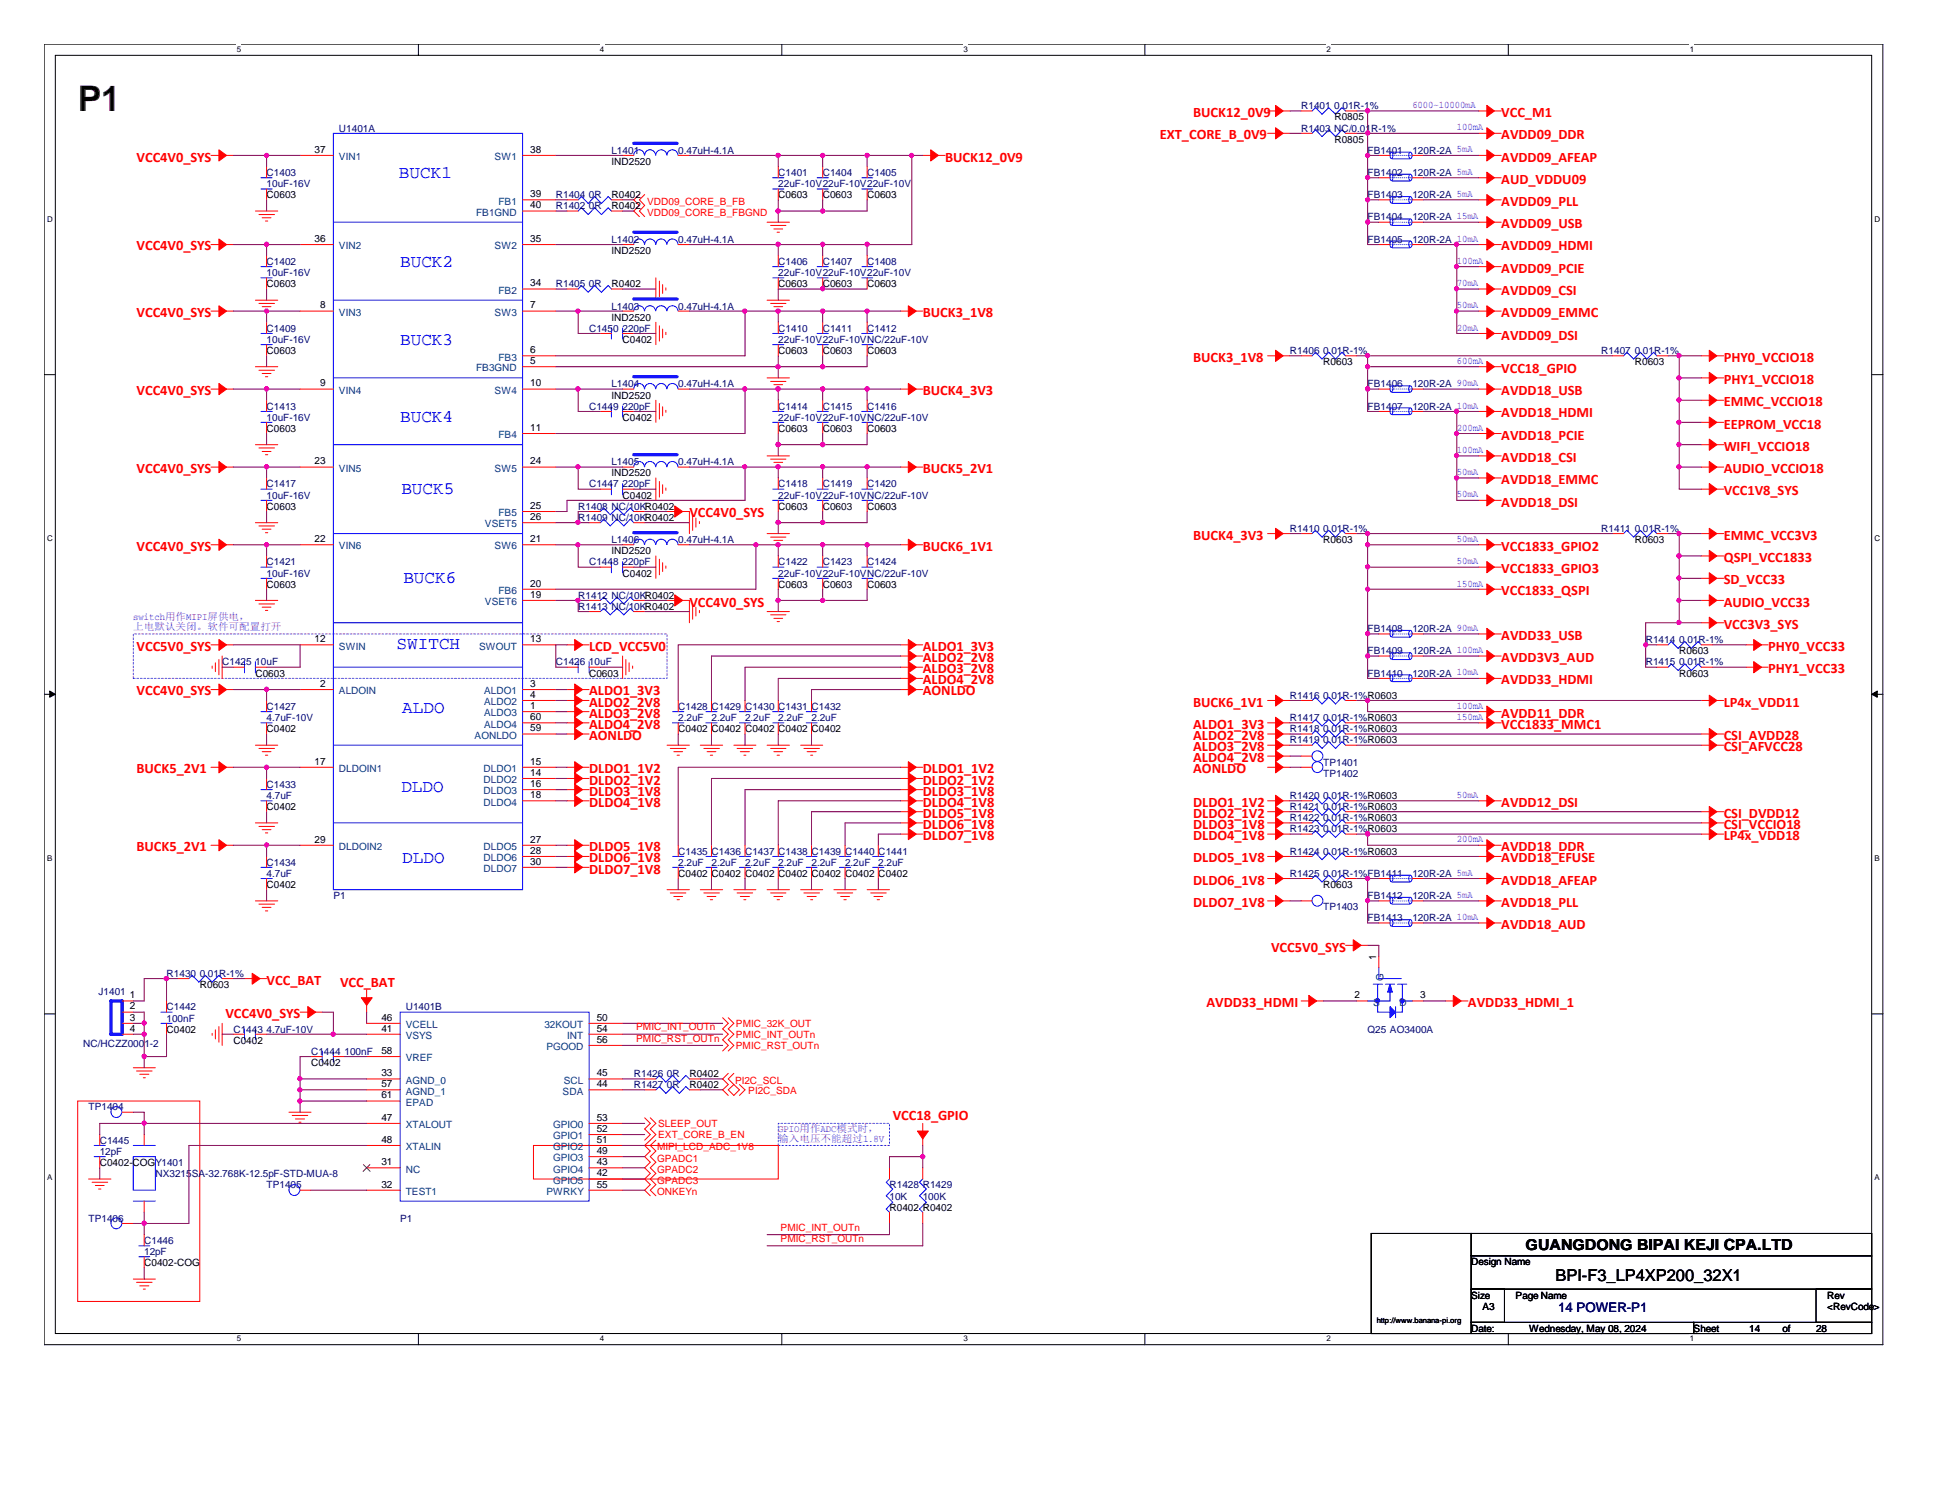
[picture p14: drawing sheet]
<svg xmlns="http://www.w3.org/2000/svg" width="279mm" height="216mm" viewBox="0 0 279 216" stroke-linecap="round" stroke-linejoin="round" font-family="sans-serif">
<defs><g id="words">
<text font-size="5.1" fill="#400000" x="11.2" y="15.9">P1</text>
<g font-size="2.5" fill="#00f">
<text x="57.4" y="25.6">BUCK1</text>
<text x="57.6" y="38.4">BUCK2</text>
<text x="57.6" y="49.6">BUCK3</text>
<text x="57.6" y="60.7">BUCK4</text>
<text x="57.7" y="71">BUCK5</text>
<text x="58" y="83.8">BUCK6</text>
<text x="57.1" y="93.4">SWITCH</text>
<text x="57.9" y="102.5">ALDO</text>
<text x="57.7" y="113.9">DLDO</text>
<text x="57.9" y="124.1">DLDO</text>
</g>
<text font-size="2.4" x="223.8" y="184.3">BPI-F3_LP4XP200_32X1</text>
<text font-size="2.2" x="219.5" y="179.8">GUANGDONG BIPAI KEJI CPA.LTD</text>
<g font-size="2.1" fill="#f00">
<text x="171.7" y="16.8">BUCK12_0V9</text>
<text x="216" y="16.8">VCC_M1</text>
<text x="19.6" y="23.2">VCC4V0_SYS</text>
<text x="136" y="23.2">BUCK12_0V9</text>
<text x="166.9" y="20">EXT_CORE_B_0V9</text>
<text x="216" y="20">AVDD09_DDR</text>
<text x="216" y="23.2">AVDD09_AFEAP</text>
<text x="216" y="26.4">AUD_VDDU09</text>
<text x="216" y="29.6">AVDD09_PLL</text>
<text x="216" y="32.9">AVDD09_USB</text>
<text x="19.6" y="36">VCC4V0_SYS</text>
<text x="216" y="36">AVDD09_HDMI</text>
<text x="216" y="39.2">AVDD09_PCIE</text>
<text x="19.6" y="45.6">VCC4V0_SYS</text>
<text x="132.8" y="45.6">BUCK3_1V8</text>
<text x="216" y="42.4">AVDD09_CSI</text>
<text x="216" y="45.6">AVDD09_EMMC</text>
<text x="171.7" y="52">BUCK3_1V8</text>
<text x="216" y="48.9">AVDD09_DSI</text>
<text x="216" y="53.6">VCC18_GPIO</text>
<text x="248" y="52">PHY0_VCCIO18</text>
<text x="19.6" y="56.9">VCC4V0_SYS</text>
<text x="132.8" y="56.9">BUCK4_3V3</text>
<text x="216" y="56.9">AVDD18_USB</text>
<text x="248" y="55.2">PHY1_VCCIO18</text>
<text x="248" y="58.4">EMMC_VCCIO18</text>
<text x="216" y="60">AVDD18_HDMI</text>
<text x="216" y="63.2">AVDD18_PCIE</text>
<text x="248" y="61.6">EEPROM_VCC18</text>
<text x="248" y="64.9">WIFI_VCCIO18</text>
<text x="19.6" y="68">VCC4V0_SYS</text>
<text x="132.8" y="68">BUCK5_2V1</text>
<text x="216" y="66.4">AVDD18_CSI</text>
<text x="216" y="69.6">AVDD18_EMMC</text>
<text x="248" y="68">AUDIO_VCCIO18</text>
<text x="248" y="71.2">VCC1V8_SYS</text>
<text x="99.2" y="74.4">VCC4V0_SYS</text>
<text x="171.7" y="77.6">BUCK4_3V3</text>
<text x="216" y="72.9">AVDD18_DSI</text>
<text x="248" y="77.6">EMMC_VCC3V3</text>
<text x="19.6" y="79.2">VCC4V0_SYS</text>
<text x="132.8" y="79.2">BUCK6_1V1</text>
<text x="216" y="79.2">VCC1833_GPIO2</text>
<text x="216" y="82.4">VCC1833_GPIO3</text>
<text x="248" y="80.9">QSPI_VCC1833</text>
<text x="99.2" y="87.2">VCC4V0_SYS</text>
<text x="216" y="85.6">VCC1833_QSPI</text>
<text x="248" y="84">SD_VCC33</text>
<text x="248" y="87.2">AUDIO_VCC33</text>
<text x="19.6" y="93.6">VCC5V0_SYS</text>
<text x="84.8" y="93.6">LCD_VCC5V0</text>
<text x="132.8" y="95.2">ALDO2_2V8</text>
<text x="132.8" y="93.6">ALDO1_3V3</text>
<text x="216" y="92">AVDD33_USB</text>
<text x="216" y="95.2">AVDD3V3_AUD</text>
<text x="248" y="90.4">VCC3V3_SYS</text>
<text x="254.4" y="93.6">PHY0_VCC33</text>
<text x="19.6" y="100">VCC4V0_SYS</text>
<text x="84.8" y="101.6">ALDO2_2V8</text>
<text x="84.8" y="100">ALDO1_3V3</text>
<text x="132.8" y="96.9">ALDO3_2V8</text>
<text x="132.8" y="98.4">ALDO4_2V8</text>
<text x="132.8" y="100">AONLDO</text>
<text x="171.7" y="101.6">BUCK6_1V1</text>
<text x="216" y="98.4">AVDD33_HDMI</text>
<text x="248" y="101.6">LP4x_VDD11</text>
<text x="254.4" y="96.9">PHY1_VCC33</text>
<text x="84.8" y="104.9">ALDO4_2V8</text>
<text x="84.8" y="103.3">ALDO3_2V8</text>
<text x="84.8" y="106.4">AONLDO</text>
<text x="171.7" y="104.9">ALDO1_3V3</text>
<text x="171.7" y="106.4">ALDO2_2V8</text>
<text x="216" y="103.3">AVDD11_DDR</text>
<text x="216" y="104.9">VCC1833_MMC1</text>
<text x="248" y="106.4">CSI_AVDD28</text>
<text x="19.6" y="111.3">BUCK5_2V1</text>
<text x="84.8" y="111.3">DLDO1_1V2</text>
<text x="84.8" y="112.9">DLDO2_1V2</text>
<text x="132.8" y="111.3">DLDO1_1V2</text>
<text x="132.8" y="112.9">DLDO2_1V2</text>
<text x="171.7" y="108">ALDO3_2V8</text>
<text x="171.7" y="109.6">ALDO4_2V8</text>
<text x="171.7" y="111.3">AONLDO</text>
<text x="248" y="108">CSI_AFVCC28</text>
<text x="84.8" y="114.4">DLDO3_1V8</text>
<text x="84.8" y="116">DLDO4_1V8</text>
<text x="132.8" y="114.4">DLDO3_1V8</text>
<text x="132.8" y="116">DLDO4_1V8</text>
<text x="132.8" y="117.6">DLDO5_1V8</text>
<text x="132.8" y="119.3">DLDO6_1V8</text>
<text x="171.7" y="117.6">DLDO2_1V2</text>
<text x="171.7" y="116">DLDO1_1V2</text>
<text x="171.7" y="119.3">DLDO3_1V8</text>
<text x="216" y="116">AVDD12_DSI</text>
<text x="248" y="117.6">CSI_DVDD12</text>
<text x="248" y="119.3">CSI_VCCIO18</text>
<text x="19.6" y="122.4">BUCK5_2V1</text>
<text x="84.8" y="122.4">DLDO5_1V8</text>
<text x="84.8" y="124">DLDO6_1V8</text>
<text x="84.8" y="125.6">DLDO7_1V8</text>
<text x="132.8" y="120.9">DLDO7_1V8</text>
<text x="171.7" y="124">DLDO5_1V8</text>
<text x="171.7" y="120.9">DLDO4_1V8</text>
<text x="216" y="122.4">AVDD18_DDR</text>
<text x="216" y="124">AVDD18_EFUSE</text>
<text x="248" y="120.9">LP4x_VDD18</text>
<text x="171.7" y="130.4">DLDO7_1V8</text>
<text x="171.7" y="127.3">DLDO6_1V8</text>
<text x="216" y="127.3">AVDD18_AFEAP</text>
<text x="216" y="130.4">AVDD18_PLL</text>
<text x="182.9" y="136.9">VCC5V0_SYS</text>
<text x="216" y="133.6">AVDD18_AUD</text>
<text x="38.4" y="141.6">VCC_BAT</text>
<text x="48.9" y="142">VCC_BAT</text>
<text x="32.4" y="146.4">VCC4V0_SYS</text>
<text x="173.6" y="144.9">AVDD33_HDMI</text>
<text x="211.2" y="144.9">AVDD33_HDMI_1</text>
<text x="128.4" y="161.2">VCC18_GPIO</text>
</g>
<text font-size="1.9" fill="#000080" x="224.2" y="188.7">14 POWER-P1</text>
<g font-size="1.4" fill="#000080">
<text x="187.2" y="15.7">R1401</text>
<text x="192" y="15.7">0.01R-1%</text>
<text x="48.8" y="18.9">U1401A</text>
<text x="88" y="22.1">L1401</text>
<text x="97.6" y="22.1">0.47uH-4.1A</text>
<text x="187.2" y="18.9">R1403 NC/0.01R-1%</text>
<text x="196.8" y="22.1">FB1401</text>
<text x="203.2" y="22.1">120R-2A 5mA</text>
<text x="38.4" y="25.3">C1403</text>
<text x="38.4" y="26.9">10uF-16V</text>
<text x="80" y="28.5">R1404</text>
<text x="84.7" y="28.5">0R</text>
<text x="112" y="25.3">C1401</text>
<text x="112" y="26.9">22uF-10V22uF-10V22uF-10V</text>
<text x="118.4" y="25.3">C1404</text>
<text x="124.8" y="25.3">C1405</text>
<text x="196.8" y="28.5">FB1403</text>
<text x="196.8" y="25.3">FB1402</text>
<text x="203.2" y="28.5">120R-2A 5mA</text>
<text x="203.2" y="25.3">120R-2A 5mA</text>
<text x="80" y="30.1">R1402</text>
<text x="84.7" y="30.1">0R</text>
<text x="88" y="34.9">L1402</text>
<text x="97.6" y="34.9">0.47uH-4.1A</text>
<text x="196.8" y="31.7">FB1404</text>
<text x="196.8" y="34.9">FB1405</text>
<text x="203.2" y="31.7">120R-2A 15mA</text>
<text x="203.2" y="34.9">120R-2A 10mA</text>
<text x="38.4" y="38.1">C1402</text>
<text x="38.4" y="39.7">10uF-16V</text>
<text x="80" y="41.3">R1405</text>
<text x="84.7" y="41.3">0R</text>
<text x="112" y="38.1">C1406</text>
<text x="112" y="39.7">22uF-10V22uF-10V22uF-10V</text>
<text x="118.4" y="38.1">C1407</text>
<text x="124.8" y="38.1">C1408</text>
<text x="38.4" y="47.7">C1409</text>
<text x="84.8" y="47.7">C1450</text>
<text x="88" y="44.5">L1403</text>
<text x="89.6" y="47.7">220pF</text>
<text x="97.6" y="44.5">0.47uH-4.1A</text>
<text x="112" y="47.7">C1410</text>
<text x="118.4" y="47.7">C1411</text>
<text x="124.8" y="47.7">C1412</text>
<text x="38.4" y="49.3">10uF-16V</text>
<text x="112" y="49.3">22uF-10V22uF-10VNC/22uF-10V</text>
<text x="185.6" y="50.9">R1406</text>
<text x="190.4" y="50.9">0.01R-1%</text>
<text x="230.4" y="50.9">R1407</text>
<text x="235.2" y="50.9">0.01R-1%</text>
<text x="38.4" y="58.9">C1413</text>
<text x="84.8" y="58.9">C1449</text>
<text x="88" y="55.7">L1404</text>
<text x="89.6" y="58.9">220pF</text>
<text x="97.6" y="55.7">0.47uH-4.1A</text>
<text x="112" y="58.9">C1414</text>
<text x="118.4" y="58.9">C1415</text>
<text x="124.8" y="58.9">C1416</text>
<text x="196.8" y="58.9">FB1407</text>
<text x="196.8" y="55.7">FB1406</text>
<text x="203.2" y="58.9">120R-2A 10mA</text>
<text x="203.2" y="55.7">120R-2A 90mA</text>
<text x="38.4" y="60.5">10uF-16V</text>
<text x="112" y="60.5">22uF-10V22uF-10VNC/22uF-10V</text>
<text x="38.4" y="70.1">C1417</text>
<text x="38.4" y="71.7">10uF-16V</text>
<text x="84.8" y="70.1">C1447</text>
<text x="88" y="66.9">L1405</text>
<text x="89.6" y="70.1">220pF</text>
<text x="97.6" y="66.9">0.47uH-4.1A</text>
<text x="112" y="70.1">C1418</text>
<text x="112" y="71.7">22uF-10V22uF-10VNC/22uF-10V</text>
<text x="118.4" y="70.1">C1419</text>
<text x="124.8" y="70.1">C1420</text>
<text x="83.2" y="74.9">R1409 NC/10KR0402</text>
<text x="83.2" y="73.3">R1408 NC/10KR0402</text>
<text x="185.6" y="76.5">R1410</text>
<text x="190.4" y="76.5">0.01R-1%</text>
<text x="230.4" y="76.5">R1411</text>
<text x="235.2" y="76.5">0.01R-1%</text>
<text x="38.4" y="81.3">C1421</text>
<text x="38.4" y="82.9">10uF-16V</text>
<text x="84.8" y="81.3">C1448</text>
<text x="88" y="78.1">L1406</text>
<text x="89.6" y="81.3">220pF</text>
<text x="97.6" y="78.1">0.47uH-4.1A</text>
<text x="112" y="81.3">C1422</text>
<text x="112" y="82.9">22uF-10V22uF-10VNC/22uF-10V</text>
<text x="118.4" y="81.3">C1423</text>
<text x="124.8" y="81.3">C1424</text>
<text x="83.2" y="86.1">R1412 NC/10KR0402</text>
<text x="83.2" y="87.7">R1413 NC/10KR0402</text>
<text x="32" y="95.7">C1425</text>
<text x="36.7" y="95.7">10uF</text>
<text x="80" y="95.7">C1426</text>
<text x="84.7" y="95.7">10uF</text>
<text x="196.8" y="94.1">FB1409</text>
<text x="196.8" y="90.9">FB1408</text>
<text x="203.2" y="94.1">120R-2A 100mA</text>
<text x="203.2" y="90.9">120R-2A 90mA</text>
<text x="236.8" y="92.5">R1414</text>
<text x="236.8" y="95.7">R1415</text>
<text x="241.6" y="92.5">0.01R-1%</text>
<text x="241.6" y="95.7">0.01R-1%</text>
<text x="185.6" y="100.5">R1416</text>
<text x="190.4" y="100.5">0.01R-1%R0603</text>
<text x="196.8" y="97.3">FB1410</text>
<text x="203.2" y="97.3">120R-2A 10mA</text>
<text x="38.4" y="102.1">C1427</text>
<text x="38.4" y="103.7">4.7uF-10V</text>
<text x="97.6" y="102.1">C1428 C1429 C1430 C1431 C1432</text>
<text x="97.6" y="103.7">2.2uF</text>
<text x="102.4" y="103.7">2.2uF</text>
<text x="107.2" y="103.7">2.2uF</text>
<text x="112" y="103.7">2.2uF</text>
<text x="116.8" y="103.7">2.2uF</text>
<text x="185.6" y="105.3">R1418</text>
<text x="185.6" y="106.9">R1419</text>
<text x="185.6" y="103.7">R1417</text>
<text x="190.4" y="105.3">0.01R-1%R0603</text>
<text x="190.4" y="106.9">0.01R-1%R0603</text>
<text x="190.4" y="103.7">0.01R-1%R0603</text>
<text x="38.4" y="113.3">C1433</text>
<text x="190.4" y="111.7">TP1402</text>
<text x="190.4" y="110.1">TP1401</text>
<text x="38.4" y="114.9">4.7uF</text>
<text x="185.6" y="114.9">R1420</text>
<text x="185.6" y="119.7">R1423</text>
<text x="185.6" y="118.1">R1422</text>
<text x="185.6" y="116.5">R1421</text>
<text x="190.4" y="114.9">0.01R-1%R0603</text>
<text x="190.4" y="119.7">0.01R-1%R0603</text>
<text x="190.4" y="118.1">0.01R-1%R0603</text>
<text x="190.4" y="116.5">0.01R-1%R0603</text>
<text x="38.4" y="124.5">C1434</text>
<text x="97.6" y="122.9">C1435 C1436 C1437 C1438 C1439 C1440 C1441</text>
<text x="97.6" y="124.5">2.2uF</text>
<text x="102.4" y="124.5">2.2uF</text>
<text x="107.2" y="124.5">2.2uF</text>
<text x="112" y="124.5">2.2uF</text>
<text x="116.8" y="124.5">2.2uF</text>
<text x="121.6" y="124.5">2.2uF</text>
<text x="126.4" y="124.5">2.2uF</text>
<text x="185.6" y="122.9">R1424</text>
<text x="190.4" y="122.9">0.01R-1%R0603</text>
<text x="38.4" y="126.1">4.7uF</text>
<text x="48" y="129.3">P1</text>
<text x="185.6" y="126.1">R1425</text>
<text x="190.4" y="126.1">0.01R-1%FB1411</text>
<text x="190.4" y="130.9">TP1403</text>
<text x="196.8" y="129.3">FB1412</text>
<text x="203.2" y="129.3">120R-2A 5mA</text>
<text x="203.2" y="126.1">120R-2A 5mA</text>
<text x="196.8" y="132.5">FB1413</text>
<text x="203.2" y="132.5">120R-2A 10mA</text>
<text x="14.2" y="143.1">J1401</text>
<text x="24" y="140.5">R1430</text>
<text x="28.7" y="140.5">0.01R-1%</text>
<text x="24" y="145.3">C1442</text>
<text x="24" y="146.9">100nF</text>
<text x="33.6" y="148.5">C1443</text>
<text x="38.3" y="148.5">4.7uF-10V</text>
<text x="58.4" y="145.3">U1401B</text>
<text x="196.8" y="148.5">Q25 AO3400A</text>
<text x="12" y="150.6">NC/HCZZ0001-2</text>
<text x="44.7" y="151.7">C1444</text>
<text x="49.6" y="151.7">100nF</text>
<text x="91.2" y="154.9">R1426</text>
<text x="96" y="154.9">0R</text>
<text x="12.7" y="159.7">TP1404</text>
<text x="91.2" y="156.5">R1427</text>
<text x="96" y="156.5">0R</text>
<text x="14.4" y="164.5">C1445</text>
<text x="14.4" y="166.1">12pF</text>
<text x="22.4" y="167.7">Y1401</text>
<text x="22.4" y="169.3">NX3215</text>
<text x="27.6" y="169.3">SA-32.768K-12.5pF-STD-MUA-8</text>
<text x="38.4" y="170.9">TP1405</text>
<text x="128" y="170.9">R1428 R1429</text>
<text x="128" y="172.6">10K</text>
<text x="132.8" y="172.6">100K</text>
<text x="12.7" y="175.7">TP1406</text>
<text x="20.7" y="178.9">C1446</text>
<text x="57.6" y="175.7">P1</text>
<text x="20.7" y="180.6">12pF</text>
</g>
<g font-size="1.4">
<text x="192" y="17.3">R0805</text>
<text x="45.3" y="22">37</text>
<text x="76.3" y="22">38</text>
<text x="88" y="23.7">IND2520</text>
<text x="192" y="20.5">R0805</text>
<text x="38.4" y="28.5">C0603</text>
<text x="76.3" y="28.4">39</text>
<text x="76.3" y="30">40</text>
<text x="88" y="28.5">R0402</text>
<text x="112" y="28.5">C0603</text>
<text x="118.4" y="28.5">C0603</text>
<text x="124.8" y="28.5">C0603</text>
<text x="45.3" y="34.8">36</text>
<text x="76.3" y="34.8">35</text>
<text x="88" y="30.1">R0402</text>
<text x="38.4" y="41.3">C0603</text>
<text x="76.3" y="41.2">34</text>
<text x="88" y="41.3">R0402</text>
<text x="88" y="36.5">IND2520</text>
<text x="112" y="41.3">C0603</text>
<text x="118.4" y="41.3">C0603</text>
<text x="124.8" y="41.3">C0603</text>
<text x="46.1" y="44.4">8</text>
<text x="76.3" y="44.4">7</text>
<text x="88" y="46.1">IND2520</text>
<text x="38.4" y="50.9">C0603</text>
<text x="76.3" y="50.8">6</text>
<text x="76.3" y="52.4">5</text>
<text x="89.6" y="49.3">C0402</text>
<text x="112" y="50.9">C0603</text>
<text x="118.4" y="50.9">C0603</text>
<text x="124.8" y="50.9">C0603</text>
<text x="190.4" y="52.5">R0603</text>
<text x="235.2" y="52.5">R0603</text>
<text x="46.1" y="55.6">9</text>
<text x="76.3" y="55.6">10</text>
<text x="88" y="57.3">IND2520</text>
<text x="38.4" y="62.1">C0603</text>
<text x="76.3" y="62">11</text>
<text x="89.6" y="60.5">C0402</text>
<text x="112" y="62.1">C0603</text>
<text x="118.4" y="62.1">C0603</text>
<text x="124.8" y="62.1">C0603</text>
<text x="45.3" y="66.8">23</text>
<text x="76.3" y="66.8">24</text>
<text x="88" y="68.5">IND2520</text>
<text x="89.6" y="71.7">C0402</text>
<text x="38.4" y="73.3">C0603</text>
<text x="45.3" y="78">22</text>
<text x="76.3" y="74.8">26</text>
<text x="76.3" y="73.2">25</text>
<text x="76.3" y="78">21</text>
<text x="112" y="73.3">C0603</text>
<text x="118.4" y="73.3">C0603</text>
<text x="124.8" y="73.3">C0603</text>
<text x="88" y="79.7">IND2520</text>
<text x="89.6" y="82.9">C0402</text>
<text x="190.4" y="78.1">R0603</text>
<text x="235.2" y="78.1">R0603</text>
<text x="38.4" y="84.5">C0603</text>
<text x="76.3" y="86">19</text>
<text x="76.3" y="84.4">20</text>
<text x="112" y="84.5">C0603</text>
<text x="118.4" y="84.5">C0603</text>
<text x="124.8" y="84.5">C0603</text>
<text x="45.3" y="92.4">12</text>
<text x="76.3" y="92.4">13</text>
<text x="241.6" y="94.1">R0603</text>
<text x="36.7" y="97.3">C0603</text>
<text x="46.1" y="98.8">2</text>
<text x="76.3" y="98.8">3</text>
<text x="76.3" y="100.4">4</text>
<text x="76.3" y="102">1</text>
<text x="84.8" y="97.3">C0603</text>
<text x="241.6" y="97.3">R0603</text>
<text x="38.4" y="105.3">C0402</text>
<text x="76.3" y="103.6">60</text>
<text x="76.3" y="105.2">59</text>
<text x="97.6" y="105.3">C0402 C0402 C0402 C0402 C0402</text>
<text x="45.3" y="110">17</text>
<text x="76.3" y="110">15</text>
<text x="76.3" y="111.6">14</text>
<text x="76.3" y="113.2">16</text>
<text x="38.4" y="116.5">C0402</text>
<text x="76.3" y="114.8">18</text>
<text x="45.3" y="121.2">29</text>
<text x="76.3" y="121.2">27</text>
<text x="76.3" y="122.8">28</text>
<text x="76.3" y="124.4">30</text>
<text x="38.4" y="127.7">C0402</text>
<text x="97.6" y="126.1">C0402 C0402 C0402 C0402 C0402 C0402 C0402</text>
<text x="190.4" y="127.7">R0603</text>
<text x="18.7" y="143.6">1</text>
<text x="28.7" y="142.1">R0603</text>
<text x="194.9" y="143.6">2</text>
<text x="198" y="138.1" transform="rotate(-90 198 138.1)">1</text>
<text x="204.3" y="143.6">3</text>
<text x="18.7" y="145.2">2</text>
<text x="18.7" y="146.8">3</text>
<text x="18.7" y="148.4">4</text>
<text x="24" y="148.5">C0402</text>
<text x="54.9" y="146.8">46</text>
<text x="54.9" y="148.4">41</text>
<text x="85.9" y="150">56</text>
<text x="85.9" y="146.8">50</text>
<text x="85.9" y="148.4">54</text>
<text x="33.6" y="150.1">C0402</text>
<text x="44.7" y="153.3">C0402</text>
<text x="54.9" y="151.6">58</text>
<text x="54.9" y="154.8">33</text>
<text x="85.9" y="154.8">45</text>
<text x="99.2" y="154.9">R0402</text>
<text x="54.9" y="156.4">57</text>
<text x="54.9" y="161.2">47</text>
<text x="54.9" y="158">61</text>
<text x="85.9" y="161.2">53</text>
<text x="85.9" y="156.4">44</text>
<text x="99.2" y="156.5">R0402</text>
<text x="14.4" y="167.7">C0402-COG</text>
<text x="54.9" y="167.6">31</text>
<text x="54.9" y="164.4">48</text>
<text x="85.9" y="162.8">52</text>
<text x="85.9" y="164.4">51</text>
<text x="85.9" y="166">49</text>
<text x="85.9" y="167.6">43</text>
<text x="54.9" y="170.8">32</text>
<text x="85.9" y="169.2">42</text>
<text x="85.9" y="170.8">55</text>
<text x="128" y="174.1">R0402 R0402</text>
<text x="20.7" y="182.1">C0402-COG</text>
<text x="211.7" y="182">Design Name</text>
<text x="211.7" y="186.8">Size</text>
<text x="211.7" y="191.6">Date:</text>
<text x="213.3" y="188.4">A3</text>
<text x="218.1" y="186.8">Page Name</text>
<text x="220" y="191.6">Wednesday, May 08, 2024</text>
<text x="243.7" y="191.6">Sheet</text>
<text x="251.7" y="191.6">14</text>
<text x="256.5" y="191.6">of</text>
<text x="261.3" y="191.6">28</text>
<text x="262.9" y="186.8">Rev</text>
<text x="262.9" y="188.4">&lt;RevCode&gt;</text>
</g>
<g font-size="1.4" fill="#8000ff">
<text x="203.2" y="15.5">6000~10000mA</text>
<text x="209.6" y="18.8">100mA</text>
<text x="209.6" y="41.1">70mA</text>
<text x="209.6" y="37.9">100mA</text>
<text x="209.6" y="47.5">20mA</text>
<text x="209.6" y="44.4">50mA</text>
<text x="209.6" y="52.4">600mA</text>
<text x="209.6" y="61.9">200mA</text>
<text x="209.6" y="65.2">100mA</text>
<text x="209.6" y="68.4">50mA</text>
<text x="209.6" y="71.5">50mA</text>
<text x="209.6" y="77.9">50mA</text>
<text x="209.6" y="81.2">50mA</text>
<text x="19.2" y="89.2">switch用作MIPI屏供电，</text>
<text x="209.6" y="84.4">150mA</text>
<text x="19.2" y="90.6">上电默认关闭。软件可配置打开</text>
<text x="209.6" y="101.9">100mA</text>
<text x="209.6" y="103.5">150mA</text>
<text x="209.6" y="114.8">50mA</text>
<text x="209.6" y="121.2">200mA</text>
<text x="112" y="162.8">GPIO用作ADC模式时，</text>
<text x="112" y="164.2">输入电压不能超过1.8V</text>
</g>
<g font-size="1.4" fill="#004080">
<text x="48.8" y="23">VIN1</text>
<text x="71.2" y="23">SW1</text>
<text x="71.7" y="29.4">FB1</text>
<text x="48.8" y="35.9">VIN2</text>
<text x="68.5" y="31">FB1GND</text>
<text x="71.2" y="35.9">SW2</text>
<text x="48.8" y="45.4">VIN3</text>
<text x="71.2" y="45.4">SW3</text>
<text x="71.7" y="42.2">FB2</text>
<text x="68.5" y="53.4">FB3GND</text>
<text x="71.7" y="51.9">FB3</text>
<text x="48.8" y="56.6">VIN4</text>
<text x="71.2" y="56.6">SW4</text>
<text x="71.7" y="63">FB4</text>
<text x="48.8" y="67.9">VIN5</text>
<text x="71.2" y="67.9">SW5</text>
<text x="69.8" y="75.9">VSET5</text>
<text x="71.7" y="74.3">FB5</text>
<text x="48.8" y="79">VIN6</text>
<text x="71.2" y="79">SW6</text>
<text x="69.8" y="87">VSET6</text>
<text x="71.7" y="85.4">FB6</text>
<text x="48.8" y="93.4">SWIN</text>
<text x="68.9" y="93.4">SWOUT</text>
<text x="48.8" y="99.9">ALDOIN</text>
<text x="69.6" y="99.9">ALDO1</text>
<text x="69.6" y="101.4">ALDO2</text>
<text x="68.3" y="106.3">AONLDO</text>
<text x="69.6" y="103">ALDO3</text>
<text x="69.6" y="104.6">ALDO4</text>
<text x="48.8" y="111">DLDOIN1</text>
<text x="69.6" y="111">DLDO1</text>
<text x="69.6" y="112.6">DLDO2</text>
<text x="69.6" y="114.3">DLDO3</text>
<text x="69.6" y="115.9">DLDO4</text>
<text x="48.8" y="122.3">DLDOIN2</text>
<text x="69.6" y="122.3">DLDO5</text>
<text x="69.6" y="123.9">DLDO6</text>
<text x="69.6" y="125.4">DLDO7</text>
<text x="199.1" y="141.1" transform="rotate(-90 199.1 141.1)">G</text>
<text x="58.4" y="147.9">VCELL</text>
<text x="58.4" y="149.4">VSYS</text>
<text x="78.3" y="147.9">32KOUT</text>
<text x="81.6" y="149.4">INT</text>
<text x="197.6" y="144.7">S</text>
<text x="201.3" y="144.7">D</text>
<text x="58.4" y="152.7">VREF</text>
<text x="58.4" y="155.9">AGND_0</text>
<text x="78.6" y="151">PGOOD</text>
<text x="81.1" y="155.9">SCL</text>
<text x="58.4" y="157.4">AGND_1</text>
<text x="58.4" y="159">EPAD</text>
<text x="80.9" y="157.4">SDA</text>
<text x="58.4" y="165.4">XTALIN</text>
<text x="58.4" y="162.3">XTALOUT</text>
<text x="79.6" y="162.3">GPIO0</text>
<text x="79.6" y="163.9">GPIO1</text>
<text x="79.6" y="165.4">GPIO2</text>
<text x="79.6" y="167">GPIO3</text>
<text x="58.4" y="171.9">TEST1</text>
<text x="58.4" y="168.7">NC</text>
<text x="78.6" y="171.9">PWRKY</text>
<text x="79.6" y="168.7">GPIO4</text>
<text x="79.6" y="170.3">GPIO5</text>
</g>
<g font-size="1.4" fill="#f00">
<text x="93.1" y="29.5">VDD09_CORE_B_FB</text>
<text x="93.1" y="31.1">VDD09_CORE_B_FBGND</text>
<text x="91.5" y="148.2">PMIC_INT_OUTn</text>
<text x="91.5" y="149.8">PMIC_RST_OUTn</text>
<text x="105.9" y="147.7">PMIC_32K_OUT</text>
<text x="105.9" y="149.4">PMIC_INT_OUTn</text>
<text x="105.7" y="155.9">PI2C_SCL</text>
<text x="105.9" y="150.9">PMIC_RST_OUTn</text>
<text x="107.7" y="157.4">PI2C_SDA</text>
<text x="94.5" y="165.5">MIPI_LCD_ADC_1V8</text>
<text x="94.5" y="167.1">GPADC1</text>
<text x="94.7" y="162.1">SLEEP_OUT</text>
<text x="94.7" y="163.7">EXT_CORE_B_EN</text>
<text x="94.5" y="171.9">ONKEYn</text>
<text x="94.5" y="168.7">GPADC2</text>
<text x="94.5" y="170.3">GPADC3</text>
<text x="112.3" y="177">PMIC_INT_OUTn</text>
<text x="112.3" y="178.6">PMIC_RST_OUTn</text>
</g>
<g font-size="1.1">
<text x="34.1" y="7.5">5</text>
<text x="86.3" y="7.5">4</text>
<text x="138.6" y="7.5">3</text>
<text x="190.8" y="7.5">2</text>
<text x="243.1" y="7.5">1</text>
<text x="6.8" y="31.9">D</text>
<text x="269.7" y="31.9">D</text>
<text x="6.8" y="77.8">C</text>
<text x="269.7" y="77.8">C</text>
<text x="6.8" y="123.8">B</text>
<text x="269.7" y="123.8">B</text>
<text x="6.8" y="169.8">A</text>
<text x="269.7" y="169.8">A</text>
<text x="198.1" y="190.3">http://www.banana-pi.org</text>
<text x="34.1" y="193">5</text>
<text x="86.3" y="193">4</text>
<text x="138.6" y="193">3</text>
<text x="190.8" y="193">2</text>
<text x="243.1" y="193">1</text>
</g>
</g></defs>
<path d="M6.3 6.3h264.6v187.1h-264.6zM8 8h261.3v183.8h-261.3z" fill="none" stroke="#000" stroke-width=".14"/>
<g fill="#fff">
<path d="M34.1 6.4h.6v1.3h-.6z"/>
<path d="M34.1 191.9h.6v1.3h-.6z"/>
</g>
<path d="M60.2 6.3v1.7M60.2 191.8v1.6" fill="none" stroke="#000" stroke-width=".14"/>
<g fill="#fff">
<path d="M86.3 6.4h.6v1.3h-.6z"/>
<path d="M86.3 191.9h.6v1.3h-.6z"/>
</g>
<path d="M112.5 6.3v1.7M112.5 191.8v1.6" fill="none" stroke="#000" stroke-width=".14"/>
<g fill="#fff">
<path d="M138.6 6.4h.6v1.3h-.6z"/>
<path d="M138.6 191.9h.6v1.3h-.6z"/>
</g>
<path d="M164.7 6.3v1.7M164.7 191.8v1.6" fill="none" stroke="#000" stroke-width=".14"/>
<g fill="#fff">
<path d="M190.8 6.4h.6v1.3h-.6z"/>
<path d="M190.8 191.9h.6v1.3h-.6z"/>
</g>
<path d="M217 6.3v1.7M217 191.8v1.6" fill="none" stroke="#000" stroke-width=".14"/>
<g fill="#fff">
<path d="M243.1 6.4h.6v1.3h-.6z"/>
<path d="M243.1 191.9h.6v1.3h-.6z"/>
<path d="M6.8 30.8h.7v1.3h-.7z"/>
<path d="M269.7 30.8h.8v1.3h-.8z"/>
<path d="M6.8 76.7h.7v1.4h-.7z"/>
<path d="M269.7 76.7h.8v1.4h-.8z"/>
</g>
<path d="M6.3 53.9h1.7M269.3 53.9h1.6" fill="none" stroke="#000" stroke-width=".14"/>
<g fill="#fff">
<path d="M6.8 122.7h.7v1.3h-.7z"/>
<path d="M269.7 122.7h.7v1.3h-.7z"/>
</g>
<path d="M6.3 99.9h1.7M269.3 99.9h1.6" fill="none" stroke="#000" stroke-width=".14"/>
<g fill="#000" stroke="#000" stroke-width=".14">
<path d="M7.2 99.4l.8 .5-.8 .4z" fill-rule="evenodd"/>
<path d="M269.3 99.9l.8-.5v.9z" fill-rule="evenodd"/>
</g>
<g fill="#fff">
<path d="M6.8 168.7h.7v1.3h-.7z"/>
<path d="M269.7 168.7h.7v1.3h-.7z"/>
</g>
<path d="M6.3 145.8h1.7M269.3 145.8h1.6M197.3 177.4h14.4v14.4h-14.4zM211.7 177.4h57.6v3.2h-57.6zM211.7 180.6h57.6v4.8h-57.6zM211.7 185.4h4.8v4.8h-4.8zM211.7 190.2h32v1.6h-32zM243.7 190.2h25.6v1.6h-25.6zM261.3 185.4h8v4.8h-8z" fill="none" stroke="#000" stroke-width=".14"/>
<g fill="none" stroke="#f00" stroke-width=".14">
<path d="M182.4 16h1.7M182.4 19.2h1.7M184.4 16h1.2M184.4 19.2h1.2M187.2 16h1.6M187.2 19.2h1.6M193.6 16h1.6M193.6 19.2h1.6M212.8 16h1.1M212.8 19.2h1.1M214.2 16h1.8M214.2 19.2h1.8"/>
<path d="M30.4 22.4h1.7M30.4 35.2h1.7M32.4 22.4h1.2M32.4 35.2h1.2M36.7 30.4h3.3M37.3 30.9h2.2M37.7 31.3h1.3M38.2 31.8h.3M38.4 24v1.6M38.4 27.2v1.5M38.4 36.7v1.7M38.4 40v1.6"/>
<path d="M43.2 22.4h4.8M43.2 35.2h4.8M75.2 22.4h4.8M75.2 35.2h4.8M75.2 30.4h4.8M75.2 28.7h4.8M81.6 30.4h1.6M81.6 28.7h1.6M88 30.4h1.6M88 28.7h1.6M89.6 22.4h1.6M89.6 35.2h1.6"/>
<path d="M92 28l-.8 .7 .8 .8-.8 .9 .8 .8M92.8 28l-.8 .7 .8 .8-.8 .9 .8 .8M94.4 40v3.2M97.6 22.4h1.6M97.6 35.2h1.6M110.4 32h3.2M110.9 32.4h2.2M111.3 32.9h1.3M111.8 33.4h.3M112 24v1.6M112 27.2v1.5M112 36.7v1.7"/>
<path d="M112 40v1.6M118.4 24v1.6M118.4 27.2v1.5M118.4 36.7v1.7M118.4 40v1.6M124.8 24v1.6M124.8 27.2v1.5M124.8 36.7v1.7M124.8 40v1.6M132.8 22.4h1.1M134.2 22.4h1.8M198.4 22.4h1.6"/>
<path d="M198.4 32h1.6M198.4 35.2h1.6M198.4 25.6h1.6M198.4 28.7h1.6M203.2 22.4h1.6M203.2 32h1.6M203.2 35.2h1.6M203.2 25.6h1.6M203.2 28.7h1.6M212.8 22.4h1.1M212.8 32h1.1M212.8 35.2h1.1"/>
<path d="M212.8 25.6h1.1M212.8 28.7h1.1M212.8 38.4h1.1M214.2 22.4h1.8M214.2 32h1.8M214.2 35.2h1.8M214.2 25.6h1.8M214.2 28.7h1.8M214.2 38.4h1.8M30.4 44.7h1.7M30.4 56h1.7M32.4 44.7h1.2"/>
<path d="M32.4 56h1.2M36.7 43.2h3.3M36.7 52.7h3.3M37.3 43.6h2.2M37.3 53.3h2.2M37.7 44.1h1.3M37.7 53.7h1.3M38.2 44.6h.3M38.2 54.2h.3M38.4 46.4v1.6M38.4 49.6v1.6M38.4 57.6v1.6"/>
<path d="M43.2 44.7h4.8M43.2 56h4.8M75.2 44.7h4.8M75.2 56h4.8M75.2 51.2h4.8M75.2 52.7h4.8M75.2 41.6h4.8M81.6 41.6h1.6M86.4 48h1.6M86.4 59.2h1.6M88 41.6h1.6M89.6 44.7h1.6"/>
<path d="M89.6 56h1.6M89.6 48h1.6M89.6 59.2h1.6M94.4 46.4v3.2M94.4 57.6v3.1M94.9 40.4v2.3M94.9 46.9v2.2M94.9 58v2.3M95.3 40.9v1.3M95.3 47.3v1.3M95.3 58.5v1.3M95.8 41.4v.3"/>
<path d="M95.8 47.8v.3M95.8 59v.3M97.6 44.7h1.6M97.6 56h1.6M110.4 43.2h3.2M110.4 54.4h3.2M110.9 43.6h2.2M110.9 54.9h2.2M111.3 44.1h1.3M111.3 55.3h1.3M111.8 44.6h.3M111.8 55.8h.3"/>
<path d="M112 46.4v1.6M112 49.6v1.6M112 57.6v1.6M118.4 46.4v1.6M118.4 49.6v1.6M118.4 57.6v1.6M124.8 46.4v1.6M124.8 49.6v1.6M124.8 57.6v1.6M129.6 44.7h1.1M129.6 56h1.1M131 44.7h1.8"/>
<path d="M131 56h1.8M182.4 51.2h1.7M184.4 51.2h1.2M187.2 51.2h1.6M193.6 51.2h1.6M198.4 56h1.6M198.4 59.2h1.6M203.2 56h1.6M203.2 59.2h1.6M212.8 44.7h1.1M212.8 56h1.1M212.8 52.7h1.1"/>
<path d="M212.8 41.6h1.1M212.8 48h1.1M212.8 59.2h1.1M214.2 44.7h1.8M214.2 56h1.8M214.2 52.7h1.8M214.2 41.6h1.8M214.2 48h1.8M214.2 59.2h1.8M232 51.2h1.6M238.4 51.2h1.6M244.8 54.4h1.1"/>
<path d="M244.8 51.2h1.1M244.8 57.6h1.1M246.2 54.4h1.8M246.2 51.2h1.8M246.2 57.6h1.8M30.4 67.2h1.7M30.4 78.4h1.7M32.4 67.2h1.2M32.4 78.4h1.2M36.7 64h3.3M36.7 75.2h3.3M37.3 64.4h2.2"/>
<path d="M37.3 75.6h2.2M37.7 64.9h1.3M37.7 76.1h1.3M38.2 65.4h.3M38.2 76.6h.3M38.4 60.7v1.7M38.4 68.7v1.7M38.4 72v1.6M38.4 80v1.6M43.2 67.2h4.8M43.2 78.4h4.8M75.2 67.2h4.8"/>
<path d="M75.2 73.6h4.8M75.2 78.4h4.8M75.2 75.2h4.8M75.2 62.4h4.8M84.8 73.6h1.6M84.8 75.2h1.6M86.4 70.4h1.6M89.6 67.2h1.6M89.6 78.4h1.6M89.6 70.4h1.6M91.2 73.6h1.6M91.2 75.2h1.6"/>
<path d="M94.4 68.7v3.3M94.4 80v3.2M94.9 69.3v2.2M95.3 69.7v1.3M95.8 70.2v.3M96 73.6h1.1M97.4 73.6h1.8v3.2M97.6 67.2h1.6M97.6 78.4h1.6M99.7 74v2.3M100.1 74.5v1.3M100.6 75v.3"/>
<path d="M110.4 65.6h3.2M110.4 76.8h3.2M110.9 66h2.2M110.9 77.3h2.2M111.3 66.5h1.3M111.3 77.7h1.3M111.8 67h.3M111.8 78.2h.3M112 60.7v1.7M112 68.7v1.7M112 72v1.6M112 80v1.6"/>
<path d="M118.4 60.7v1.7M118.4 68.7v1.7M118.4 72v1.6M118.4 80v1.6M124.8 60.7v1.7M124.8 68.7v1.7M124.8 72v1.6M124.8 80v1.6M129.6 67.2h1.1M129.6 78.4h1.1M131 67.2h1.8M131 78.4h1.8"/>
<path d="M182.4 76.8h1.7M184.4 76.8h1.2M187.2 76.8h1.6M193.6 76.8h1.6M212.8 65.6h1.1M212.8 78.4h1.1M212.8 62.4h1.1M212.8 68.7h1.1M212.8 72h1.1M214.2 65.6h1.8M214.2 78.4h1.8M214.2 62.4h1.8"/>
<path d="M214.2 68.7h1.8M214.2 72h1.8M232 76.8h1.6M238.4 76.8h1.6M244.8 67.2h1.1M244.8 76.8h1.1M244.8 64h1.1M244.8 60.7h1.1M244.8 70.4h1.1M244.8 80h1.1M246.2 67.2h1.8M246.2 76.8h1.8"/>
<path d="M246.2 64h1.8M246.2 60.7h1.8M246.2 70.4h1.8M246.2 80h1.8M30.4 99.2h1.7M30.4 92.8h1.7M30.5 95.8v.3M31 95.3v1.3M31.5 94.9v2.2M32 94.4v3.2M32.4 99.2h1.2M32.4 92.8h1.2"/>
<path d="M33.6 96h1.6M36.7 86.4h3.3M36.7 96h1.7M37.3 86.9h2.2M37.7 87.3h1.3M38.2 87.8h.3M38.4 83.2v1.6M43.2 99.2h4.8M43.2 92.8h4.8M75.2 86.4h4.8M75.2 99.2h4.8M75.2 92.8h4.8"/>
<path d="M75.2 84.8h4.8M81.6 99.2h1.1M81.6 96h1.6M81.6 92.8h1.1M83 99.2h1.8M83 92.8h1.8M84.8 86.4h1.6M84.8 88h1.6M84.8 96h1.6M86.4 81.6h1.6M89.6 94.4v3.2M89.6 81.6h1.6"/>
<path d="M90 94.9v2.2M90.5 95.3v1.3M91 95.8v.3M91.2 86.4h1.6M91.2 88h1.6M94.9 80.4v2.3M95.3 80.9v1.3M95.8 81.4v.3M96 86.4h1.1M97.4 86.4h1.8v3.2M99.7 86.9v2.2M100.1 87.3v1.3"/>
<path d="M100.6 87.8v.3M110.4 88h3.2M110.9 88.4h2.2M111.3 88.9h1.3M111.8 89.4h.3M112 83.2v1.6M118.4 83.2v1.6M124.8 83.2v1.6M129.6 99.2h1.1M129.6 94.4h1.1M129.6 96h1.1M129.6 97.6h1.1"/>
<path d="M129.6 92.8h1.1M131 99.2h1.8M131 94.4h1.8M131 96h1.8M131 97.6h1.8M131 92.8h1.8M198.4 94.4h1.6M198.4 97.6h1.6M198.4 91.2h1.6M203.2 94.4h1.6M203.2 97.6h1.6M203.2 91.2h1.6"/>
<path d="M212.8 94.4h1.1M212.8 97.6h1.1M212.8 81.6h1.1M212.8 84.8h1.1M212.8 91.2h1.1M214.2 94.4h1.8M214.2 97.6h1.8M214.2 81.6h1.8M214.2 84.8h1.8M214.2 91.2h1.8M238.4 96h1.6M238.4 92.8h1.6"/>
<path d="M244.8 86.4h1.1M244.8 96h1.6M244.8 92.8h1.6M244.8 83.2h1.1M244.8 89.6h1.1M246.2 86.4h1.8M246.2 83.2h1.8M246.2 89.6h1.8M251.2 96h1.1M251.2 92.8h1.1M252.6 96h1.8M252.6 92.8h1.8"/>
<path d="M30.4 110.4h1.7M32.4 110.4h1.2M36.7 107.2h3.3M36.7 118.4h3.3M37.3 107.7h2.2M37.3 118.9h2.2M37.7 108.1h1.3M37.7 119.3h1.3M38.2 108.6h.3M38.2 119.8h.3M38.4 100.8v1.6M38.4 104v1.6"/>
<path d="M38.4 112v1.6M38.4 115.2v1.6M43.2 110.4h4.8M75.2 104h4.8M75.2 110.4h4.8M75.2 112h4.8M75.2 113.6h4.8M75.2 115.2h4.8M75.2 100.8h4.8M75.2 105.6h4.8M75.2 102.4h4.8M81.6 104h1.1"/>
<path d="M81.6 110.4h1.1M81.6 112h1.1M81.6 113.6h1.1M81.6 115.2h1.1M81.6 100.8h1.1M81.6 105.6h1.1M81.6 102.4h1.1M83 104h1.8M83 110.4h1.8M83 112h1.8M83 113.6h1.8M83 115.2h1.8"/>
<path d="M83 100.8h1.8M83 105.6h1.8M83 102.4h1.8M96 107.2h3.2M96.4 107.7h2.3M96.9 108.1h1.3M97.4 108.6h.3M97.6 100.8v1.6M97.6 104v1.6M100.8 107.2h3.2M101.3 107.7h2.2M101.7 108.1h1.3"/>
<path d="M102.2 108.6h.3M102.4 100.8v1.6M102.4 104v1.6M105.6 107.2h3.2M106 107.7h2.3M106.5 108.1h1.3M107 108.6h.3M107.2 100.8v1.6M107.2 104v1.6M110.4 107.2h3.2M110.9 107.7h2.2M111.3 108.1h1.3"/>
<path d="M111.8 108.6h.3M112 100.8v1.6M112 104v1.6M115.2 107.2h3.2M115.7 107.7h2.2M116.1 108.1h1.3M116.6 108.6h.3M116.8 100.8v1.6M116.8 104v1.6M129.6 110.4h1.1M129.6 112h1.1M129.6 113.6h1.1"/>
<path d="M129.6 115.2h1.1M129.6 116.8h1.1M129.6 118.4h1.1M129.6 120h1.1M131 110.4h1.8M131 112h1.8M131 113.6h1.8M131 115.2h1.8M131 116.8h1.8M131 118.4h1.8M131 120h1.8M182.4 104h1.7"/>
<path d="M182.4 107.2h1.7M182.4 110.4h1.7M182.4 115.2h1.7M182.4 100.8h1.7M182.4 105.6h1.7M182.4 116.8h1.7M182.4 118.4h1.7M182.4 120h1.7M182.4 108.8h1.7M184.4 104h1.2M184.4 107.2h1.2M184.4 110.4h1.2"/>
<path d="M184.4 115.2h1.2M184.4 100.8h1.2M184.4 105.6h1.2M184.4 116.8h1.2M184.4 118.4h1.2M184.4 120h1.2M184.4 108.8h1.2M187.2 104h1.6M187.2 107.2h1.6M187.2 110.4h1.6M187.2 115.2h1.6M187.2 100.8h1.6"/>
<path d="M187.2 105.6h1.6M187.2 116.8h1.6M187.2 118.4h1.6M187.2 120h1.6M187.2 108.8h1.6M193.6 104h1.6M193.6 107.2h1.6M193.6 115.2h1.6M193.6 100.8h1.6M193.6 105.6h1.6M193.6 116.8h1.6M193.6 118.4h1.6"/>
<path d="M193.6 120h1.6M212.8 104h1.1M212.8 115.2h1.1M212.8 102.4h1.1M214.2 104h1.8M214.2 115.2h1.8M214.2 102.4h1.8M244.8 107.2h1.1M244.8 100.8h1.1M244.8 105.6h1.1M244.8 116.8h1.1M244.8 118.4h1.1"/>
<path d="M244.8 120h1.1M246.2 107.2h1.8M246.2 100.8h1.8M246.2 105.6h1.8M246.2 116.8h1.8M246.2 118.4h1.8M246.2 120h1.8M30.4 121.6h1.7M32.4 121.6h1.2M36.7 129.6h3.3M37.3 130h2.2M37.7 130.5h1.3"/>
<path d="M38.2 131h.3M38.4 123.2v1.6M38.4 126.4v1.6M43.2 121.6h4.8M75.2 121.6h4.8M75.2 123.2h4.8M75.2 124.8h4.8M81.6 121.6h1.1M81.6 123.2h1.1M81.6 124.8h1.1M83 121.6h1.8M83 123.2h1.8"/>
<path d="M83 124.8h1.8M96 128h3.2M96.4 128.4h2.3M96.9 128.9h1.3M97.4 129.4h.3M97.6 121.6v1.6M97.6 124.8v1.6M100.8 128h3.2M101.3 128.4h2.2M101.7 128.9h1.3M102.2 129.4h.3M102.4 121.6v1.6"/>
<path d="M102.4 124.8v1.6M105.6 128h3.2M106 128.4h2.3M106.5 128.9h1.3M107 129.4h.3M107.2 121.6v1.6M107.2 124.8v1.6M110.4 128h3.2M110.9 128.4h2.2M111.3 128.9h1.3M111.8 129.4h.3M112 121.6v1.6"/>
<path d="M112 124.8v1.6M115.2 128h3.2M115.7 128.4h2.2M116.1 128.9h1.3M116.6 129.4h.3M116.8 121.6v1.6M116.8 124.8v1.6M120 128h3.2M120.4 128.4h2.3M120.9 128.9h1.3M121.4 129.4h.4M121.6 121.6v1.6"/>
<path d="M121.6 124.8v1.6M124.8 128h3.2M125.3 128.4h2.2M125.7 128.9h1.3M126.2 129.4h.3M126.4 121.6v1.6M126.4 124.8v1.6M182.4 123.2h1.7M182.4 129.6h1.7M182.4 126.4h1.7M184.4 123.2h1.2M184.4 129.6h1.2"/>
<path d="M184.4 126.4h1.2M187.2 123.2h1.6M187.2 129.6h1.6M187.2 126.4h1.6M193.6 123.2h1.6M193.6 126.4h1.6M193.6 136h1.7M195.7 136h1.1M198.4 129.6h1.6M198.4 126.4h1.6M198.4 132.8h1.6M198.4 137.6v1.6"/>
<path d="M203.2 129.6h1.6M203.2 126.4h1.6M203.2 132.8h1.6M212.8 121.6h1.1M212.8 123.2h1.1M212.8 129.6h1.1M212.8 126.4h1.1M212.8 132.8h1.1M214.2 121.6h1.8M214.2 123.2h1.8M214.2 129.6h1.8M214.2 126.4h1.8"/>
<path d="M214.2 132.8h1.8M11.2 158.4h17.5v28.8h-17.5zM17.6 160h1.6M17.6 145.6h1.6M17.6 144h1.6M17.6 147.2h1.6M17.6 148.8h1.6M19.2 153.6h3.2M19.6 154.1h2.3M20.1 154.5h1.3M20.6 155h.3M24 144v1.6"/>
<path d="M24 147.2v1.6M25.6 140.8h1.6M30.5 148.6v.3M31 148.1v1.3M31.5 147.7v2.2M32 147.2v3.2M32 140.8h1.6M33.6 148.8h1.6M35.2 140.8h1.1M36.6 140.8h1.8M36.7 148.8h1.7M41.6 160h3.1"/>
<path d="M43.2 145.6h1.7M44.7 152h1.7M45.3 145.6h1.1M48 152h1.6M52.7 142.4v1.7M52.7 144.4v1.2M52.7 156.8h4.9M52.7 152h4.9M52.7 147.2h4.9M52.7 155.2h4.9M52.7 148.8h4.9M52.7 158.4h4.9"/>
<path d="M84.8 156.8h4.8M84.8 150.4h4.8M84.8 147.2h4.8M84.8 155.2h4.8M84.8 148.8h4.8M92.8 156.8h1.6M92.8 155.2h1.6M99.2 156.8h1.6M99.2 155.2h1.6M104 146.4l.8 .8-.8 .8 .8 .8-.8 .8 .8 .8-.8 .8M104.8 146.4l.8 .8-.8 .8 .8 .8-.8 .8 .8 .8-.8 .8M104.8 154.4l-.8 .8 .8 .8-.8 .8 .8 .8"/>
<path d="M104.8 156.8l.8-.8 .8 .8-.8 .8zM105.6 154.4l-.8 .8 .8 .8M106.4 156l.8 .8-.8 .8M187.2 144h1.7M189.3 144h1.1M195.2 144h1.6M203.2 144h1.6M208 144h1.1M209.4 144h1.8M12.7 169.6h3.3M13.3 170.1h2.2M13.7 170.5h1.3"/>
<path d="M14.2 171h.3M14.4 163.2v1.6M14.4 166.4v1.6M17.6 176h1.6M20.7 163.2v1.6M20.7 172.8v1.6M20.7 177.6v1.6M42 160.4h2.3M42.5 161h1.3M43 161.4h.3M43.2 171.2h1.5M52.7 161.6h4.9"/>
<path d="M52.7 164.8h4.9M52.7 168h4.9M52.7 171.2h4.9M76.8 164.8h35.2v4.8h-35.2zM84.8 169.6h4.8M84.8 161.6h4.8M84.8 163.2h4.8M84.8 164.8h4.8M84.8 166.4h4.8M84.8 168h4.8M84.8 171.2h4.8M92.8 160.8l.8 .8-.8 .8 .8 .8-.8 .8"/>
<path d="M93.6 160.8l.8 .8-.8 .8 .8 .8-1.6 1.6 .8 .8-.8 .8 .8 .8-.8 .8 .8 .8-.8 .8 .8 .8-.8 .8 .8 .8M94.4 164l-.8 .8 .8 .8-.8 .8 .8 .8-.8 .8 .8 .8-.8 .8 .8 .8-.8 .8 .8 .8M128 168v1.6M128 174.4v1.6M132.8 161.6v1.7M132.8 163.7v1.1M132.8 168v1.6M132.8 174.4v1.6M19.2 184h3.2M19.6 184.4h2.3M20.1 185h1.3M20.6 185.4h.3"/>
<path d="M20.7 180.8v1.6"/>
</g>
<path d="M19.2 91.2h76.8v6.4h-76.8zM112 161.6h16v3.2h-16z" fill="none" stroke="#8000ff" stroke-width=".14" stroke-dasharray=".3 .3"/>
<g fill="#f00" stroke="#f00" stroke-width=".14">
<path d="M31.5 21.5l1.1 .9-1.1 .8z" fill-rule="evenodd"/>
<path d="M133.9 21.5l1.1 .9-1.1 .8z" fill-rule="evenodd"/>
<path d="M31.5 34.4l1.1 .8-1.1 .8z" fill-rule="evenodd"/>
<path d="M31.5 44l1.1 .7-1.1 .9z" fill-rule="evenodd"/>
<path d="M130.7 44l1.1 .7-1.1 .9z" fill-rule="evenodd"/>
<path d="M31.5 55.2l1.1 .8-1.1 .8z" fill-rule="evenodd"/>
<path d="M130.7 55.2l1.1 .8-1.1 .8z" fill-rule="evenodd"/>
<path d="M31.5 66.4l1.1 .8-1.1 .8z" fill-rule="evenodd"/>
<path d="M130.7 66.4l1.1 .8-1.1 .8z" fill-rule="evenodd"/>
<path d="M97.1 72.8l1.1 .8-1.1 .8z" fill-rule="evenodd"/>
<path d="M31.5 77.6l1.1 .8-1.1 .8z" fill-rule="evenodd"/>
<path d="M130.7 77.6l1.1 .8-1.1 .8z" fill-rule="evenodd"/>
<path d="M97.1 85.6l1.1 .8-1.1 .8z" fill-rule="evenodd"/>
<path d="M31.5 98.4l1.1 .8-1.1 .8z" fill-rule="evenodd"/>
<path d="M82.7 103.2l1.1 .8-1.1 .8z" fill-rule="evenodd"/>
<path d="M31.5 109.6l1.1 .8-1.1 .8z" fill-rule="evenodd"/>
<path d="M82.7 109.6l1.1 .8-1.1 .8z" fill-rule="evenodd"/>
<path d="M82.7 111.2l1.1 .8-1.1 .8z" fill-rule="evenodd"/>
<path d="M82.7 112.8l1.1 .8-1.1 .8z" fill-rule="evenodd"/>
<path d="M82.7 114.4l1.1 .8-1.1 .8z" fill-rule="evenodd"/>
<path d="M31.5 120.8l1.1 .8-1.1 .8z" fill-rule="evenodd"/>
<path d="M82.7 120.8l1.1 .8-1.1 .8z" fill-rule="evenodd"/>
<path d="M82.7 122.4l1.1 .8-1.1 .8z" fill-rule="evenodd"/>
<path d="M82.7 124l1.1 .8-1.1 .8z" fill-rule="evenodd"/>
<path d="M132 162.7h1.6l-.8 1.1z" fill-rule="evenodd"/>
<path d="M183.5 128.8l1.1 .8-1.1 .8z" fill-rule="evenodd"/>
<path d="M183.5 50.4l1.1 .8-1.1 .8z" fill-rule="evenodd"/>
<path d="M183.5 76l1.1 .8-1.1 .8z" fill-rule="evenodd"/>
<path d="M183.5 15.2l1.1 .8-1.1 .8z" fill-rule="evenodd"/>
<path d="M183.5 100l1.1 .8-1.1 .8z" fill-rule="evenodd"/>
<path d="M183.5 103.2l1.1 .8-1.1 .8z" fill-rule="evenodd"/>
<path d="M183.5 104.8l1.1 .8-1.1 .8z" fill-rule="evenodd"/>
<path d="M183.5 106.4l1.1 .8-1.1 .8z" fill-rule="evenodd"/>
<path d="M183.5 116l1.1 .8-1.1 .8z" fill-rule="evenodd"/>
<path d="M183.5 122.4l1.1 .8-1.1 .8z" fill-rule="evenodd"/>
<path d="M44.3 144.8l1.1 .8-1.1 .8z" fill-rule="evenodd"/>
<path d="M82.7 101.6l1.1 .8-1.1 .8z" fill-rule="evenodd"/>
<path d="M82.7 100l1.1 .8-1.1 .8z" fill-rule="evenodd"/>
<path d="M82.7 98.4l1.1 .8-1.1 .8z" fill-rule="evenodd"/>
<path d="M82.7 104.8l1.1 .8-1.1 .8z" fill-rule="evenodd"/>
<path d="M130.7 93.6l1.1 .8-1.1 .8z" fill-rule="evenodd"/>
<path d="M130.7 95.2l1.1 .8-1.1 .8z" fill-rule="evenodd"/>
<path d="M130.7 96.8l1.1 .8-1.1 .8z" fill-rule="evenodd"/>
<path d="M130.7 92l1.1 .8-1.1 .8z" fill-rule="evenodd"/>
<path d="M130.7 98.4l1.1 .8-1.1 .8z" fill-rule="evenodd"/>
<path d="M130.7 109.6l1.1 .8-1.1 .8z" fill-rule="evenodd"/>
<path d="M130.7 111.2l1.1 .8-1.1 .8z" fill-rule="evenodd"/>
<path d="M130.7 112.8l1.1 .8-1.1 .8z" fill-rule="evenodd"/>
<path d="M130.7 114.4l1.1 .8-1.1 .8z" fill-rule="evenodd"/>
<path d="M130.7 116l1.1 .8-1.1 .8z" fill-rule="evenodd"/>
<path d="M130.7 117.6l1.1 .8-1.1 .8z" fill-rule="evenodd"/>
<path d="M130.7 119.2l1.1 .8-1.1 .8z" fill-rule="evenodd"/>
<path d="M52 143.5h1.6l-.9 1.1z" fill-rule="evenodd"/>
<path d="M213.9 15.2l1.1 .8-1.1 .8z" fill-rule="evenodd"/>
<path d="M213.9 18.4l1.1 .8-1.1 .8z" fill-rule="evenodd"/>
<path d="M213.9 21.5l1.1 .9-1.1 .8z" fill-rule="evenodd"/>
<path d="M213.9 24.8l1.1 .8-1.1 .8z" fill-rule="evenodd"/>
<path d="M213.9 28l1.1 .7-1.1 .8z" fill-rule="evenodd"/>
<path d="M213.9 31.2l1.1 .8-1.1 .8z" fill-rule="evenodd"/>
<path d="M213.9 34.4l1.1 .8-1.1 .8z" fill-rule="evenodd"/>
<path d="M213.9 37.5l1.1 .9-1.1 .8z" fill-rule="evenodd"/>
<path d="M213.9 40.8l1.1 .8-1.1 .8z" fill-rule="evenodd"/>
<path d="M213.9 44l1.1 .7-1.1 .9z" fill-rule="evenodd"/>
<path d="M213.9 47.2l1.1 .8-1.1 .8z" fill-rule="evenodd"/>
<path d="M245.9 50.4l1.1 .8-1.1 .8z" fill-rule="evenodd"/>
<path d="M213.9 52l1.1 .7-1.1 .9z" fill-rule="evenodd"/>
<path d="M245.9 53.6l1.1 .8-1.1 .8z" fill-rule="evenodd"/>
<path d="M213.9 55.2l1.1 .8-1.1 .8z" fill-rule="evenodd"/>
<path d="M245.9 56.8l1.1 .8-1.1 .8z" fill-rule="evenodd"/>
<path d="M213.9 58.4l1.1 .8-1.1 .8z" fill-rule="evenodd"/>
<path d="M245.9 60l1.1 .7-1.1 .9z" fill-rule="evenodd"/>
<path d="M213.9 61.6l1.1 .8-1.1 .8z" fill-rule="evenodd"/>
<path d="M245.9 63.2l1.1 .8-1.1 .8z" fill-rule="evenodd"/>
<path d="M213.9 64.8l1.1 .8-1.1 .8z" fill-rule="evenodd"/>
<path d="M245.9 66.4l1.1 .8-1.1 .8z" fill-rule="evenodd"/>
<path d="M213.9 68l1.1 .7-1.1 .9z" fill-rule="evenodd"/>
<path d="M245.9 69.6l1.1 .8-1.1 .8z" fill-rule="evenodd"/>
<path d="M213.9 71.2l1.1 .8-1.1 .8z" fill-rule="evenodd"/>
<path d="M82.7 92l1.1 .8-1.1 .8z" fill-rule="evenodd"/>
<path d="M31.5 92l1.1 .8-1.1 .8z" fill-rule="evenodd"/>
<path d="M245.9 76l1.1 .8-1.1 .8z" fill-rule="evenodd"/>
<path d="M213.9 77.6l1.1 .8-1.1 .8z" fill-rule="evenodd"/>
<path d="M245.9 79.2l1.1 .8-1.1 .8z" fill-rule="evenodd"/>
<path d="M213.9 80.8l1.1 .8-1.1 .8z" fill-rule="evenodd"/>
<path d="M245.9 82.4l1.1 .8-1.1 .8z" fill-rule="evenodd"/>
<path d="M213.9 84l1.1 .8-1.1 .8z" fill-rule="evenodd"/>
<path d="M245.9 85.6l1.1 .8-1.1 .8z" fill-rule="evenodd"/>
<path d="M245.9 88.8l1.1 .8-1.1 .8z" fill-rule="evenodd"/>
<path d="M213.9 90.4l1.1 .8-1.1 .8z" fill-rule="evenodd"/>
<path d="M252.3 92l1.1 .8-1.1 .8z" fill-rule="evenodd"/>
<path d="M213.9 93.6l1.1 .8-1.1 .8z" fill-rule="evenodd"/>
<path d="M252.3 95.2l1.1 .8-1.1 .8z" fill-rule="evenodd"/>
<path d="M213.9 96.8l1.1 .8-1.1 .8z" fill-rule="evenodd"/>
<path d="M245.9 100l1.1 .8-1.1 .8z" fill-rule="evenodd"/>
<path d="M213.9 101.6l1.1 .8-1.1 .8z" fill-rule="evenodd"/>
<path d="M213.9 103.2l1.1 .8-1.1 .8z" fill-rule="evenodd"/>
<path d="M245.9 104.8l1.1 .8-1.1 .8z" fill-rule="evenodd"/>
<path d="M245.9 106.4l1.1 .8-1.1 .8z" fill-rule="evenodd"/>
<path d="M183.5 108l1.1 .8-1.1 .8z" fill-rule="evenodd"/>
<path d="M183.5 114.4l1.1 .8-1.1 .8z" fill-rule="evenodd"/>
<path d="M213.9 114.4l1.1 .8-1.1 .8z" fill-rule="evenodd"/>
<path d="M245.9 116l1.1 .8-1.1 .8z" fill-rule="evenodd"/>
<path d="M245.9 117.6l1.1 .8-1.1 .8z" fill-rule="evenodd"/>
<path d="M183.5 117.6l1.1 .8-1.1 .8z" fill-rule="evenodd"/>
<path d="M245.9 119.2l1.1 .8-1.1 .8z" fill-rule="evenodd"/>
<path d="M213.9 120.8l1.1 .8-1.1 .8z" fill-rule="evenodd"/>
<path d="M183.5 119.2l1.1 .8-1.1 .8z" fill-rule="evenodd"/>
<path d="M213.9 122.4l1.1 .8-1.1 .8z" fill-rule="evenodd"/>
<path d="M213.9 125.6l1.1 .8-1.1 .8z" fill-rule="evenodd"/>
<path d="M213.9 128.8l1.1 .8-1.1 .8z" fill-rule="evenodd"/>
<path d="M213.9 132l1.1 .8-1.1 .8z" fill-rule="evenodd"/>
<path d="M183.5 125.6l1.1 .8-1.1 .8z" fill-rule="evenodd"/>
<path d="M183.5 109.6l1.1 .8-1.1 .8z" fill-rule="evenodd"/>
<path d="M183.5 18.4l1.1 .8-1.1 .8z" fill-rule="evenodd"/>
<path d="M36.3 140l1.1 .8-1.1 .8z" fill-rule="evenodd"/>
<path d="M188.3 143.2l1.1 .8-1.1 .8z" fill-rule="evenodd"/>
<path d="M209.1 143.2l1.1 .8-1.1 .8z" fill-rule="evenodd"/>
<path d="M194.7 135.2l1.1 .8-1.1 .8z" fill-rule="evenodd"/>
</g>
<g fill="none" stroke="#00f" stroke-width=".14">
<path d="M48 19.2h27.2v108.8h-27.2zM188.8 16l.5-.5 .9 .9 1-.9 1 .9 .9-.9 .5 .5M188.8 19.2l.5-.5 .9 .9 1-.9 1 .9 .9-.9 .5 .5M37.5 27.2h1.7M37.5 25.6h1.7M37.5 40h1.7M37.5 38.4h1.7M48 32h27.2M83.2 28.7l.5-.4 .9 1 1-1 .9 1 1-1 .5 .4M83.2 30.4l.5-.5 .9 1 1-1 .9 1 1-1 .5 .5M91.2 22.3a.76 .76 0 0 1 .7-.8 .76 .76 0 0 1 .8 .8M91.2 35.1a.76 .76 0 0 1 .7-.7 .76 .76 0 0 1 .8 .7"/>
<path d="M92.8 22.3a.78 .78 0 0 1 .7-.8 .78 .78 0 0 1 .8 .8M92.8 35.1a.78 .78 0 0 1 .7-.7 .78 .78 0 0 1 .8 .7M94.4 22.3a.78 .78 0 0 1 .7-.8 .78 .78 0 0 1 .8 .8M94.4 35.1a.78 .78 0 0 1 .7-.7 .78 .78 0 0 1 .8 .7M96 22.3a.78 .78 0 0 1 .8-.8 .78 .78 0 0 1 .7 .8M96 35.1a.78 .78 0 0 1 .8-.7 .78 .78 0 0 1 .7 .7M111.2 27.2h1.6M111.2 25.6h1.6M111.2 40h1.6M111.2 38.4h1.6M117.6 27.2h1.6M117.6 25.6h1.6"/>
<path d="M117.6 40h1.6M117.6 38.4h1.6M124 27.2h1.6M124 25.6h1.6M124 40h1.6M124 38.4h1.6M200.1 21.9h.1a.62 .62 0 0 1 0 .9 .62 .62 0 0 1-.1-.9zM200.1 28.3h.1a.62 .62 0 0 1 0 .9 .62 .62 0 0 1-.1-.9zM200.1 25.1h.1a.62 .62 0 0 1 0 .9 .62 .62 0 0 1-.1-.9zM200.1 31.5h.1a.57 .57 0 0 1 0 .9 .59 .59 0 0 1-.1-.9zM200.1 34.7h.1a.62 .62 0 0 1 0 .9 .62 .62 0 0 1-.1-.9zM200.3 21.9h2.6"/>
<path d="M200.3 22.9h2.6M200.3 28.3h2.6M200.3 29.3h2.6M200.3 25.1h2.6M200.3 26h2.6M200.3 31.5h2.6M200.3 32.4h2.6M200.3 34.7h2.6M200.3 35.6h2.6M202.8 21.9h.1a.55 .55 0 0 1 0 .9 .62 .62 0 0 1-.1-.9zM202.8 28.3h.1a.55 .55 0 0 1 0 .9 .62 .62 0 0 1-.1-.9zM202.8 25.1h.1a.55 .55 0 0 1 0 .9 .62 .62 0 0 1-.1-.9z"/>
<path d="M202.8 31.5h.1a.52 .52 0 0 1 0 .9 .59 .59 0 0 1-.1-.9zM202.8 34.7h.1a.55 .55 0 0 1 0 .9 .62 .62 0 0 1-.1-.9zM37.5 49.6h1.7M37.5 48h1.7M37.5 59.2h1.7M48 54.4h27.2M48 43.2h27.2M83.2 41.6l.5-.5 .9 .9 1-.9 .9 .9 1-.9 .5 .5M88 47.2v1.6M88 58.4v1.6M89.6 47.2v1.6M89.6 58.4v1.6"/>
<path d="M91.2 44.7a.76 .76 0 0 1 .7-.7 .76 .76 0 0 1 .8 .7M91.2 55.9a.76 .76 0 0 1 .7-.7 .76 .76 0 0 1 .8 .7M92.8 44.7a.79 .79 0 0 1 .7-.7 .79 .79 0 0 1 .8 .7M92.8 55.9a.78 .78 0 0 1 .7-.7 .78 .78 0 0 1 .8 .7M94.4 44.7a.79 .79 0 0 1 .7-.7 .79 .79 0 0 1 .8 .7M94.4 55.9a.78 .78 0 0 1 .7-.7 .78 .78 0 0 1 .8 .7M96 44.7a.79 .79 0 0 1 .8-.7 .79 .79 0 0 1 .7 .7M96 55.9a.78 .78 0 0 1 .8-.7 .78 .78 0 0 1 .7 .7M111.2 49.6h1.6M111.2 48h1.6M111.2 59.2h1.6M117.6 49.6h1.6"/>
<path d="M117.6 48h1.6M117.6 59.2h1.6M124 49.6h1.6M124 48h1.6M124 59.2h1.6M188.8 51.2l.5-.5 .9 .9 1-.9 1 .9 .9-.9 .5 .5M200.1 58.7h.1a.62 .62 0 0 1 0 .9 .62 .62 0 0 1-.1-.9zM200.1 55.6l.1-.1a.57 .57 0 0 1 0 .9 .59 .59 0 0 1-.1-.8zM200.3 58.7h2.6M200.3 59.6h2.6M200.3 55.5h2.6M200.3 56.4h2.6"/>
<path d="M202.8 58.7h.1a.55 .55 0 0 1 0 .9 .62 .62 0 0 1-.1-.9zM202.8 55.6l.1-.1a.52 .52 0 0 1 0 .9 .59 .59 0 0 1-.1-.8zM233.6 51.2l.5-.5 .9 .9 1-.9 .9 .9 1-.9 .5 .5M37.5 72h1.7M37.5 70.4h1.7M37.5 60.7h1.7M48 76.8h27.2M48 64h27.2M86.4 75.2l.5-.5 .9 .9 1-.9 .9 .9 1-.9 .5 .5M86.4 73.6l.5-.5 .9 .9 1-.9 .9 .9 1-.9 .5 .5M88 69.6v1.6M89.6 69.6v1.6"/>
<path d="M91.2 67.1a.76 .76 0 0 1 .7-.7 .76 .76 0 0 1 .8 .7M91.2 78.3a.76 .76 0 0 1 .7-.7 .76 .76 0 0 1 .8 .7M92.8 67.1a.78 .78 0 0 1 .7-.7 .78 .78 0 0 1 .8 .7M92.8 78.3a.78 .78 0 0 1 .7-.7 .78 .78 0 0 1 .8 .7M94.4 67.1a.78 .78 0 0 1 .7-.7 .78 .78 0 0 1 .8 .7M94.4 78.3a.78 .78 0 0 1 .7-.7 .78 .78 0 0 1 .8 .7M96 67.1a.78 .78 0 0 1 .8-.7 .78 .78 0 0 1 .7 .7M96 78.3a.78 .78 0 0 1 .8-.7 .78 .78 0 0 1 .7 .7M111.2 72h1.6M111.2 70.4h1.6M111.2 60.7h1.6M117.6 72h1.6"/>
<path d="M117.6 70.4h1.6M117.6 60.7h1.6M124 72h1.6M124 70.4h1.6M124 60.7h1.6M188.8 76.8l.5-.5 .9 1 1-1 1 1 .9-1 .5 .5M233.6 76.8l.5-.5 .9 1 1-1 .9 1 1-1 .5 .5M35.2 95.2v1.6M36.7 95.2v1.6M37.5 83.2h1.7M37.5 81.6h1.7M48 96h27.2"/>
<path d="M48 89.6h27.2M83.2 95.2v1.6M84.8 95.2v1.6M86.4 86.4l.5-.5 .9 1 1-1 .9 1 1-1 .5 .5M86.4 88l.5-.5 .9 .9 1-.9 .9 .9 1-.9 .5 .5M88 80.8v1.6M89.6 80.8v1.6M111.2 83.2h1.6M111.2 81.6h1.6M117.6 83.2h1.6M117.6 81.6h1.6M124 83.2h1.6"/>
<path d="M124 81.6h1.6M200.1 94l.1-.1a.62 .62 0 0 1 0 .9 .62 .62 0 0 1-.1-.8zM200.1 90.7h.1a.62 .62 0 0 1 0 .9 .62 .62 0 0 1-.1-.9zM200.1 97.1h.1a.62 .62 0 0 1 0 .9 .62 .62 0 0 1-.1-.9zM200.3 93.9h2.6M200.3 94.9h2.6M200.3 90.7h2.6M200.3 91.7h2.6M200.3 97.1h2.6M200.3 98h2.6M202.8 94l.1-.1a.55 .55 0 0 1 0 .9 .62 .62 0 0 1-.1-.8zM202.8 90.7h.1a.55 .55 0 0 1 0 .9 .62 .62 0 0 1-.1-.9z"/>
<path d="M202.8 97.1h.1a.55 .55 0 0 1 0 .9 .62 .62 0 0 1-.1-.9zM240 92.8l.5-.5 .9 1 1-1 .9 1 1-1 .5 .5M240 96l.5-.5 .9 .9 1-.9 .9 .9 1-.9 .5 .5M37.5 104h1.7M37.5 102.4h1.7M37.5 115.2h1.7M37.5 113.6h1.7M48 118.4h27.2M48 107.2h27.2M96.8 104h1.6M96.8 102.4h1.6M101.6 104h1.6"/>
<path d="M101.6 102.4h1.6M106.4 104h1.6M106.4 102.4h1.6M111.2 104h1.6M111.2 102.4h1.6M116 104h1.6M116 102.4h1.6M188.8 115.2l.5-.5 .9 1 1-1 1 1 .9-1 .5 .5M188.8 120l.5-.5 .9 .9 1-.9 1 .9 .9-.9 .5 .5M188.8 118.4l.5-.5 .9 1 1-1 1 1 .9-1 .5 .5M188.8 105.6l.5-.5 .9 .9 1-.9 1 .9 .9-.9 .5 .5M188.8 107.2l.5-.5 .9 1 1-1 1 1 .9-1 .5 .5"/>
<path d="M188.8 116.8l.5-.5 .9 1 1-1 1 1 .9-1 .5 .5M188.8 100.8l.5-.5 .9 1 1-1 1 1 .9-1 .5 .5M188.8 104l.5-.5 .9 .9 1-.9 1 .9 .9-.9 .5 .5M37.5 124.8h1.7M37.5 126.4h1.7M96.8 124.8h1.6M96.8 123.2h1.6M101.6 124.8h1.6M101.6 123.2h1.6M106.4 124.8h1.6M106.4 123.2h1.6M111.2 124.8h1.6"/>
<path d="M111.2 123.2h1.6M116 124.8h1.6M116 123.2h1.6M120.8 124.8h1.6M120.8 123.2h1.6M125.6 124.8h1.6M125.6 123.2h1.6M188.8 126.4l.5-.5 .9 1 1-1 1 1 .9-1 .5 .5M188.8 123.2l.5-.5 .9 1 1-1 1 1 .9-1 .5 .5M198.4 139.2v1.6h3.2M200.1 132.3h.1a.62 .62 0 0 1 0 .9 .62 .62 0 0 1-.1-.9zM200.1 129.1h.1a.62 .62 0 0 1 0 .9 .62 .62 0 0 1-.1-.9z"/>
<path d="M200.1 126l.1-.1a.62 .62 0 0 1 0 .9 .62 .62 0 0 1-.1-.8zM200.3 132.3h2.6M200.3 133.3h2.6M200.3 129.1h2.6M200.3 130h2.6M200.3 125.9h2.6M200.3 126.9h2.6M202.8 132.3h.1a.55 .55 0 0 1 0 .9 .62 .62 0 0 1-.1-.9zM202.8 129.1h.1a.55 .55 0 0 1 0 .9 .62 .62 0 0 1-.1-.9zM202.8 126l.1-.1a.55 .55 0 0 1 0 .9 .62 .62 0 0 1-.1-.8zM23.2 147.2h1.6M23.2 145.6h1.6"/>
<path d="M27.2 140.8l.4-.5 1 1 .9-1 1 1 1-1 .5 .5M35.2 148v1.6M36.7 148v1.6M46.4 151.2v1.6M48 151.2v1.6M57.6 145.6h27.2v27.2h-27.2zM94.4 156.8l.5-.5 .9 1 1-1 .9 1 1-1 .5 .5M94.4 155.2l.5-.5 .9 1 1-1 .9 1 1-1 .5 .5M197.6 141.6h1.3M198.2 141.6v4h1.8M199.3 141.6h1.3M200 142.4v1.6h-3.2"/>
<path d="M200.8 144.8v1.6M201.1 141.6h1.3M201.8 141.6v4h-1M201.8 144h1.4M13.5 164.8h1.7M13.5 166.4h1.7M19.2 166.4h3.2v4.8h-3.2zM19.2 164.8h3.2M19.2 172.8h3.2M20 179.2h1.5M128 169.6l-.5 .5 .9 .9-.9 1 .9 .9-.9 1 .5 .5M132.8 169.6l-.5 .5 1 .9-1 1 1 .9-1 1 .5 .5"/>
<path d="M20 180.8h1.5"/>
<circle cx="189.5" cy="110.3" r=".78"/>
<circle cx="189.6" cy="108.8" r=".77"/>
<circle cx="189.5" cy="129.6" r=".78"/>
<circle cx="16.7" cy="159.9" r=".78"/>
<circle cx="16.7" cy="176" r=".78"/>
<circle cx="42.4" cy="171.2" r=".78"/>
</g>
<path d="M91.2 20.6h6.2M91.2 33.4h6.2M91.2 43h6.2M91.2 54.2h6.2M91.2 65.4h6.2M91.2 76.6h6.2M16 144h1.6v4.8h-1.6z" fill="none" stroke="#00f" stroke-width=".47"/>
<g fill="none" stroke="#00f" stroke-width=".14" stroke-dasharray="0 .3">
<path d="M200 22.4h3.2M200 28.7h3.2M200 25.6h3.2M200 32h3.2M200 35.2h3.2M200 59.2h3.2M200 56h3.2M200 94.4h3.2M200 91.2h3.2M200 97.6h3.2M200 132.8h3.2M200 129.6h3.2"/>
<path d="M200 126.4h3.2"/>
</g>
<path d="M52.3 167.5l1 1M53.2 167.5l-1 1" fill="none" stroke="#804000" stroke-width=".14"/>
<g fill="#00f" stroke="#00f" stroke-width=".14">
<path d="M200 144.8l.8 .8-.8 .8z" fill-rule="evenodd"/>
<path d="M200 141.6l.3 1.1h-.7z" fill-rule="evenodd"/>
<circle cx="201.7" cy="143.9" r=".31"/>
<circle cx="198.2" cy="143.9" r=".31"/>
</g>
<g fill="none" stroke="#800040" stroke-width=".14">
<path d="M185.6 16h1.6M185.6 19.2h1.6M195.2 16h17.6M195.2 19.2h17.6M196.8 16v19.2h1.6M33.6 22.4h9.6M33.6 35.2h9.6M38.4 22.4v1.6M38.4 28.7v1.7M38.4 35.2v1.5M80 22.4h9.6M80 30.4h1.6"/>
<path d="M80 35.2h9.6M80 28.7h1.6M89.6 30.4h1.6M89.6 28.7h1.6M99.2 22.4h33.6M112 22.4v1.6M112 28.7v3.3M112 35.2v1.5M118.4 22.4v1.6M118.4 28.7v1.7M118.4 35.2v1.5M124.8 28.7v1.7h-12.8"/>
<path d="M124.8 22.4v1.6M124.8 35.2v1.5M131.2 22.4v12.8h-32M196.8 22.4h1.6M196.8 28.7h1.6M196.8 25.6h1.6M196.8 32h1.6M204.8 22.4h8M204.8 35.2h8M204.8 28.7h8M204.8 25.6h8M204.8 32h8"/>
<path d="M209.6 35.2v12.8h3.2M209.6 38.4h3.2M33.6 44.7h9.6M33.6 56h9.6M38.4 41.6v1.6M38.4 44.7v1.7M38.4 51.2v1.5M38.4 56v1.6M80 44.7h9.6M80 56h9.6M80 41.6h1.6M83.2 44.7v3.3h3.2"/>
<path d="M83.2 56v3.2h3.2M89.6 41.6h4.8M91.2 48h3.2M91.2 59.2h3.2M99.2 44.7h30.4M99.2 56h30.4M107.2 44.7v6.5h-27.2M107.2 56v6.4h-27.2M112 44.7v1.7M112 51.2v3.2M112 56v1.6M118.4 44.7v1.7"/>
<path d="M118.4 51.2v1.5M118.4 56v1.6M124.8 41.6h-12.8v1.6M124.8 51.2v1.5h-44.8M124.8 44.7v1.7M124.8 56v1.6M185.6 51.2h1.6M195.2 51.2h36.8M196.8 52.7h16M196.8 56h1.6M196.8 51.2v8h1.6M204.8 56h8"/>
<path d="M204.8 59.2h8M209.6 44.7h3.2M209.6 59.2v12.8h3.2M209.6 41.6h3.2M240 51.2h4.8M241.6 51.2v19.2h3.2M241.6 54.4h3.2M241.6 57.6h3.2M33.6 67.2h9.6M33.6 78.4h9.6M38.4 62.4v1.6M38.4 67.2v1.5"/>
<path d="M38.4 73.6v1.6M38.4 78.4v1.6M80 67.2h9.6M80 78.4h9.6M80 75.2h4.8M83.2 67.2v3.2h3.2M83.2 78.4v3.2h3.2M84.8 73.6h-1.6v1.6M91.2 70.4h3.2M92.8 73.6h3.2M92.8 75.2h6.4M99.2 67.2h30.4"/>
<path d="M99.2 78.4h30.4M107.2 67.2v4.8h-25.6v1.6h-1.6M108.8 78.4v6.4h-28.8M112 62.4v3.2M112 67.2v1.5M112 73.6v3.2M112 78.4v1.6M118.4 62.4v1.6M118.4 67.2v1.5M118.4 73.6v1.6M118.4 78.4v1.6M124.8 62.4v1.6h-12.8"/>
<path d="M124.8 67.2v1.5M124.8 73.6v1.6h-12.8M124.8 78.4v1.6M185.6 76.8h1.6M195.2 76.8h36.8M196.8 78.4h16M196.8 76.8v20.8h1.6M209.6 62.4h3.2M209.6 65.6h3.2M209.6 68.7h3.2M240 76.8h4.8M241.6 67.2h3.2"/>
<path d="M241.6 64h3.2M241.6 76.8v12.8M241.6 60.7h3.2M241.6 80h3.2M32 96h1.6M33.6 92.8h9.6v3.2h-4.8M33.6 99.2h9.6M38.4 84.8v1.6M38.4 99.2v1.6M80 86.4h4.8M80 99.2h1.6M81.6 92.8h-1.6v3.2h1.6"/>
<path d="M83.2 86.4v1.6h1.6M86.4 96h3.2M91.2 81.6h3.2M92.8 86.4h3.2M92.8 88h6.4M112 84.8v3.2M118.4 84.8v1.6M124.8 84.8v1.6h-12.8M129.6 97.6h-17.6v3.2M129.6 96h-22.4v4.8M129.6 92.8h-32v8M129.6 99.2h-12.8v1.6"/>
<path d="M129.6 94.4h-27.2v6.4M196.8 84.8h16M196.8 94.4h1.6M196.8 81.6h16M196.8 91.2h1.6M204.8 97.6h8M204.8 94.4h8M204.8 91.2h8M236.8 92.8h1.6M241.6 86.4h3.2M241.6 83.2h3.2M244.8 89.6h-8v6.4h1.6"/>
<path d="M246.4 92.8h4.8M246.4 96h4.8M33.6 110.4h9.6M38.4 105.6v1.6M38.4 110.4v1.6M38.4 116.8v1.6M80 104h1.6M80 110.4h1.6M80 112h1.6M80 113.6h1.6M80 115.2h1.6M80 100.8h1.6"/>
<path d="M80 105.6h1.6M80 102.4h1.6M97.6 105.6v1.6M102.4 105.6v1.6M107.2 105.6v1.6M112 105.6v1.6M116.8 105.6v1.6M129.6 115.2h-17.6v6.4M129.6 113.6h-22.4v8M129.6 110.4h-32v11.2M129.6 112h-27.2v9.6M129.6 116.8h-12.8v4.8"/>
<path d="M129.6 118.4h-8v3.2M129.6 120h-3.2v1.6M185.6 104h1.6M185.6 110.4h1.6M185.6 115.2h1.6M185.6 100.8h1.6M185.6 107.2h1.6M185.6 105.6h1.6M185.6 116.8h1.6M185.6 118.4h1.6M185.6 120h1.6M185.6 108.8h1.6"/>
<path d="M195.2 104h17.6M195.2 115.2h17.6M195.2 100.8h49.6M195.2 107.2h49.6M195.2 105.6h49.6M195.2 116.8h49.6M195.2 118.4h49.6M195.2 120h49.6M196.8 120v1.6h16M196.8 100.8v1.6h16M33.6 121.6h9.6M38.4 121.6v1.6"/>
<path d="M38.4 128v1.6M80 121.6h1.6M80 123.2h1.6M80 124.8h1.6M97.6 126.4v1.6M102.4 126.4v1.6M107.2 126.4v1.6M112 126.4v1.6M116.8 126.4v1.6M121.6 126.4v1.6M126.4 126.4v1.6M185.6 123.2h1.6"/>
<path d="M185.6 129.6h1.6M185.6 126.4h1.6M195.2 123.2h17.6M195.2 126.4h3.2M196.8 129.6h1.6M196.8 126.4v6.4h1.6M196.8 136h1.6v1.6M204.8 129.6h8M204.8 126.4h8M204.8 132.8h8M19.2 147.2h1.5M19.2 160h1.5v3.2"/>
<path d="M19.2 145.6h1.5v8M19.2 148.8h1.5M24 148.8v3.2h-3.3M24 140.8v3.2M25.6 140.8h-4.9v3.2h-1.5M32 148.8h1.6M33.6 140.8h1.6M38.4 148.8h14.3M43.2 155.2h9.5M43.2 156.8h9.5M43.2 158.4h9.5M44.7 152h-1.5v8"/>
<path d="M46.4 145.6h1.6v3.2M49.6 152h3.1M52.7 145.6v1.6M89.6 147.2h14.4M89.6 155.2h3.2M89.6 156.8h3.2M89.6 148.8h14.4M89.6 150.4h14.4M100.8 155.2h3.2M100.8 156.8h3.2M190.4 144h4.8M204.8 144h3.2"/>
<path d="M14.4 168v1.6M20.7 174.4v3.2M44.7 171.2h8M52.7 161.6h-38.3v1.6M52.7 164.8h-25.5v11.2h-8M89.6 161.6h3.2M89.6 164.8h3.2M89.6 171.2h3.2M89.6 166.4h3.2M89.6 163.2h3.2M89.6 168h3.2M89.6 169.6h3.2"/>
<path d="M128 176v1.6h-17.6M132.8 176v3.2h-22.4M132.8 164.8v3.2M132.8 166.4h-4.8v1.6M20.7 182.4v1.6"/>
</g>
<g fill="#f0f" stroke="#f0f" stroke-width=".14">
<circle cx="112" cy="22.3" r=".31"/>
<circle cx="124.8" cy="22.3" r=".3"/>
<circle cx="118.4" cy="22.3" r=".3"/>
<circle cx="131.1" cy="22.3" r=".3"/>
<circle cx="112" cy="30.3" r=".31"/>
<circle cx="112" cy="35.1" r=".31"/>
<circle cx="107.1" cy="44.7" r=".3"/>
<circle cx="112" cy="44.7" r=".31"/>
<circle cx="124.8" cy="44.7" r=".3"/>
<circle cx="118.4" cy="44.7" r=".3"/>
<circle cx="112" cy="52.7" r=".31"/>
<circle cx="107.1" cy="55.9" r=".31"/>
<circle cx="111.9" cy="55.9" r=".32"/>
<circle cx="124.7" cy="55.9" r=".31"/>
<circle cx="118.4" cy="55.9" r=".31"/>
<circle cx="107.1" cy="67.1" r=".3"/>
<circle cx="112" cy="67.1" r=".31"/>
<circle cx="124.8" cy="67.1" r=".3"/>
<circle cx="118.4" cy="67.1" r=".3"/>
<circle cx="108.8" cy="78.4" r=".3"/>
<circle cx="112" cy="78.4" r=".31"/>
<circle cx="112" cy="86.4" r=".31"/>
<circle cx="43.1" cy="155.1" r=".3"/>
<circle cx="43.1" cy="156.8" r=".3"/>
<circle cx="20.7" cy="161.5" r=".3"/>
<circle cx="20.7" cy="176" r=".31"/>
<circle cx="118.4" cy="30.3" r=".3"/>
<circle cx="118.4" cy="52.7" r=".3"/>
<circle cx="111.9" cy="63.9" r=".32"/>
<circle cx="118.4" cy="63.9" r=".31"/>
<circle cx="112" cy="75.1" r=".31"/>
<circle cx="118.4" cy="75.1" r=".3"/>
<circle cx="118.4" cy="86.4" r=".3"/>
<circle cx="124.8" cy="78.4" r=".3"/>
<circle cx="118.4" cy="78.4" r=".3"/>
<circle cx="132.8" cy="166.4" r=".3"/>
<circle cx="43.1" cy="158.4" r=".3"/>
<circle cx="47.9" cy="148.8" r=".31"/>
<circle cx="23.9" cy="140.8" r=".31"/>
<circle cx="20.7" cy="152" r=".31"/>
<circle cx="38.4" cy="22.3" r=".3"/>
<circle cx="38.4" cy="35.1" r=".3"/>
<circle cx="38.4" cy="44.7" r=".3"/>
<circle cx="38.3" cy="55.9" r=".31"/>
<circle cx="38.4" cy="67.1" r=".3"/>
<circle cx="38.4" cy="78.4" r=".3"/>
<circle cx="38.4" cy="99.1" r=".3"/>
<circle cx="38.4" cy="110.4" r=".3"/>
<circle cx="38.4" cy="121.5" r=".3"/>
<circle cx="118.4" cy="35.1" r=".3"/>
<circle cx="124.8" cy="35.1" r=".3"/>
<circle cx="118.4" cy="41.5" r=".3"/>
<circle cx="83.1" cy="75.1" r=".3"/>
<circle cx="83.1" cy="86.4" r=".3"/>
<circle cx="196.8" cy="15.9" r=".31"/>
<circle cx="196.8" cy="19.1" r=".3"/>
<circle cx="196.8" cy="22.3" r=".3"/>
<circle cx="196.8" cy="25.5" r=".3"/>
<circle cx="196.8" cy="31.9" r=".31"/>
<circle cx="196.8" cy="28.7" r=".3"/>
<circle cx="209.6" cy="35.1" r=".3"/>
<circle cx="209.6" cy="38.3" r=".3"/>
<circle cx="209.6" cy="44.7" r=".3"/>
<circle cx="209.6" cy="41.5" r=".3"/>
<circle cx="196.8" cy="51.1" r=".3"/>
<circle cx="241.6" cy="51.1" r=".3"/>
<circle cx="196.8" cy="55.9" r=".31"/>
<circle cx="196.8" cy="52.7" r=".3"/>
<circle cx="241.6" cy="57.5" r=".3"/>
<circle cx="241.6" cy="54.4" r=".3"/>
<circle cx="209.6" cy="59.1" r=".3"/>
<circle cx="241.6" cy="60.7" r=".3"/>
<circle cx="209.6" cy="62.4" r=".3"/>
<circle cx="241.6" cy="67.1" r=".3"/>
<circle cx="241.5" cy="63.9" r=".31"/>
<circle cx="209.6" cy="68.7" r=".3"/>
<circle cx="209.6" cy="65.5" r=".3"/>
<circle cx="196.8" cy="76.7" r=".3"/>
<circle cx="241.5" cy="79.9" r=".31"/>
<circle cx="241.6" cy="76.7" r=".3"/>
<circle cx="196.8" cy="78.4" r=".3"/>
<circle cx="196.8" cy="81.5" r=".3"/>
<circle cx="241.6" cy="83.1" r=".3"/>
<circle cx="196.8" cy="91.1" r=".3"/>
<circle cx="196.8" cy="84.7" r=".3"/>
<circle cx="241.6" cy="86.4" r=".3"/>
<circle cx="241.6" cy="89.5" r=".3"/>
<circle cx="236.8" cy="92.7" r=".3"/>
<circle cx="196.8" cy="94.4" r=".3"/>
<circle cx="196.8" cy="100.7" r=".3"/>
<circle cx="196.8" cy="119.9" r=".31"/>
<circle cx="196.8" cy="126.4" r=".3"/>
<circle cx="196.8" cy="129.5" r=".3"/>
<circle cx="83.1" cy="78.4" r=".3"/>
<circle cx="83.1" cy="67.1" r=".3"/>
<circle cx="83.1" cy="55.9" r=".31"/>
<circle cx="83.1" cy="44.7" r=".3"/>
<circle cx="20.7" cy="148.8" r=".3"/>
<circle cx="20.7" cy="147.1" r=".3"/>
</g>
<use href="#words"/>
</svg>
